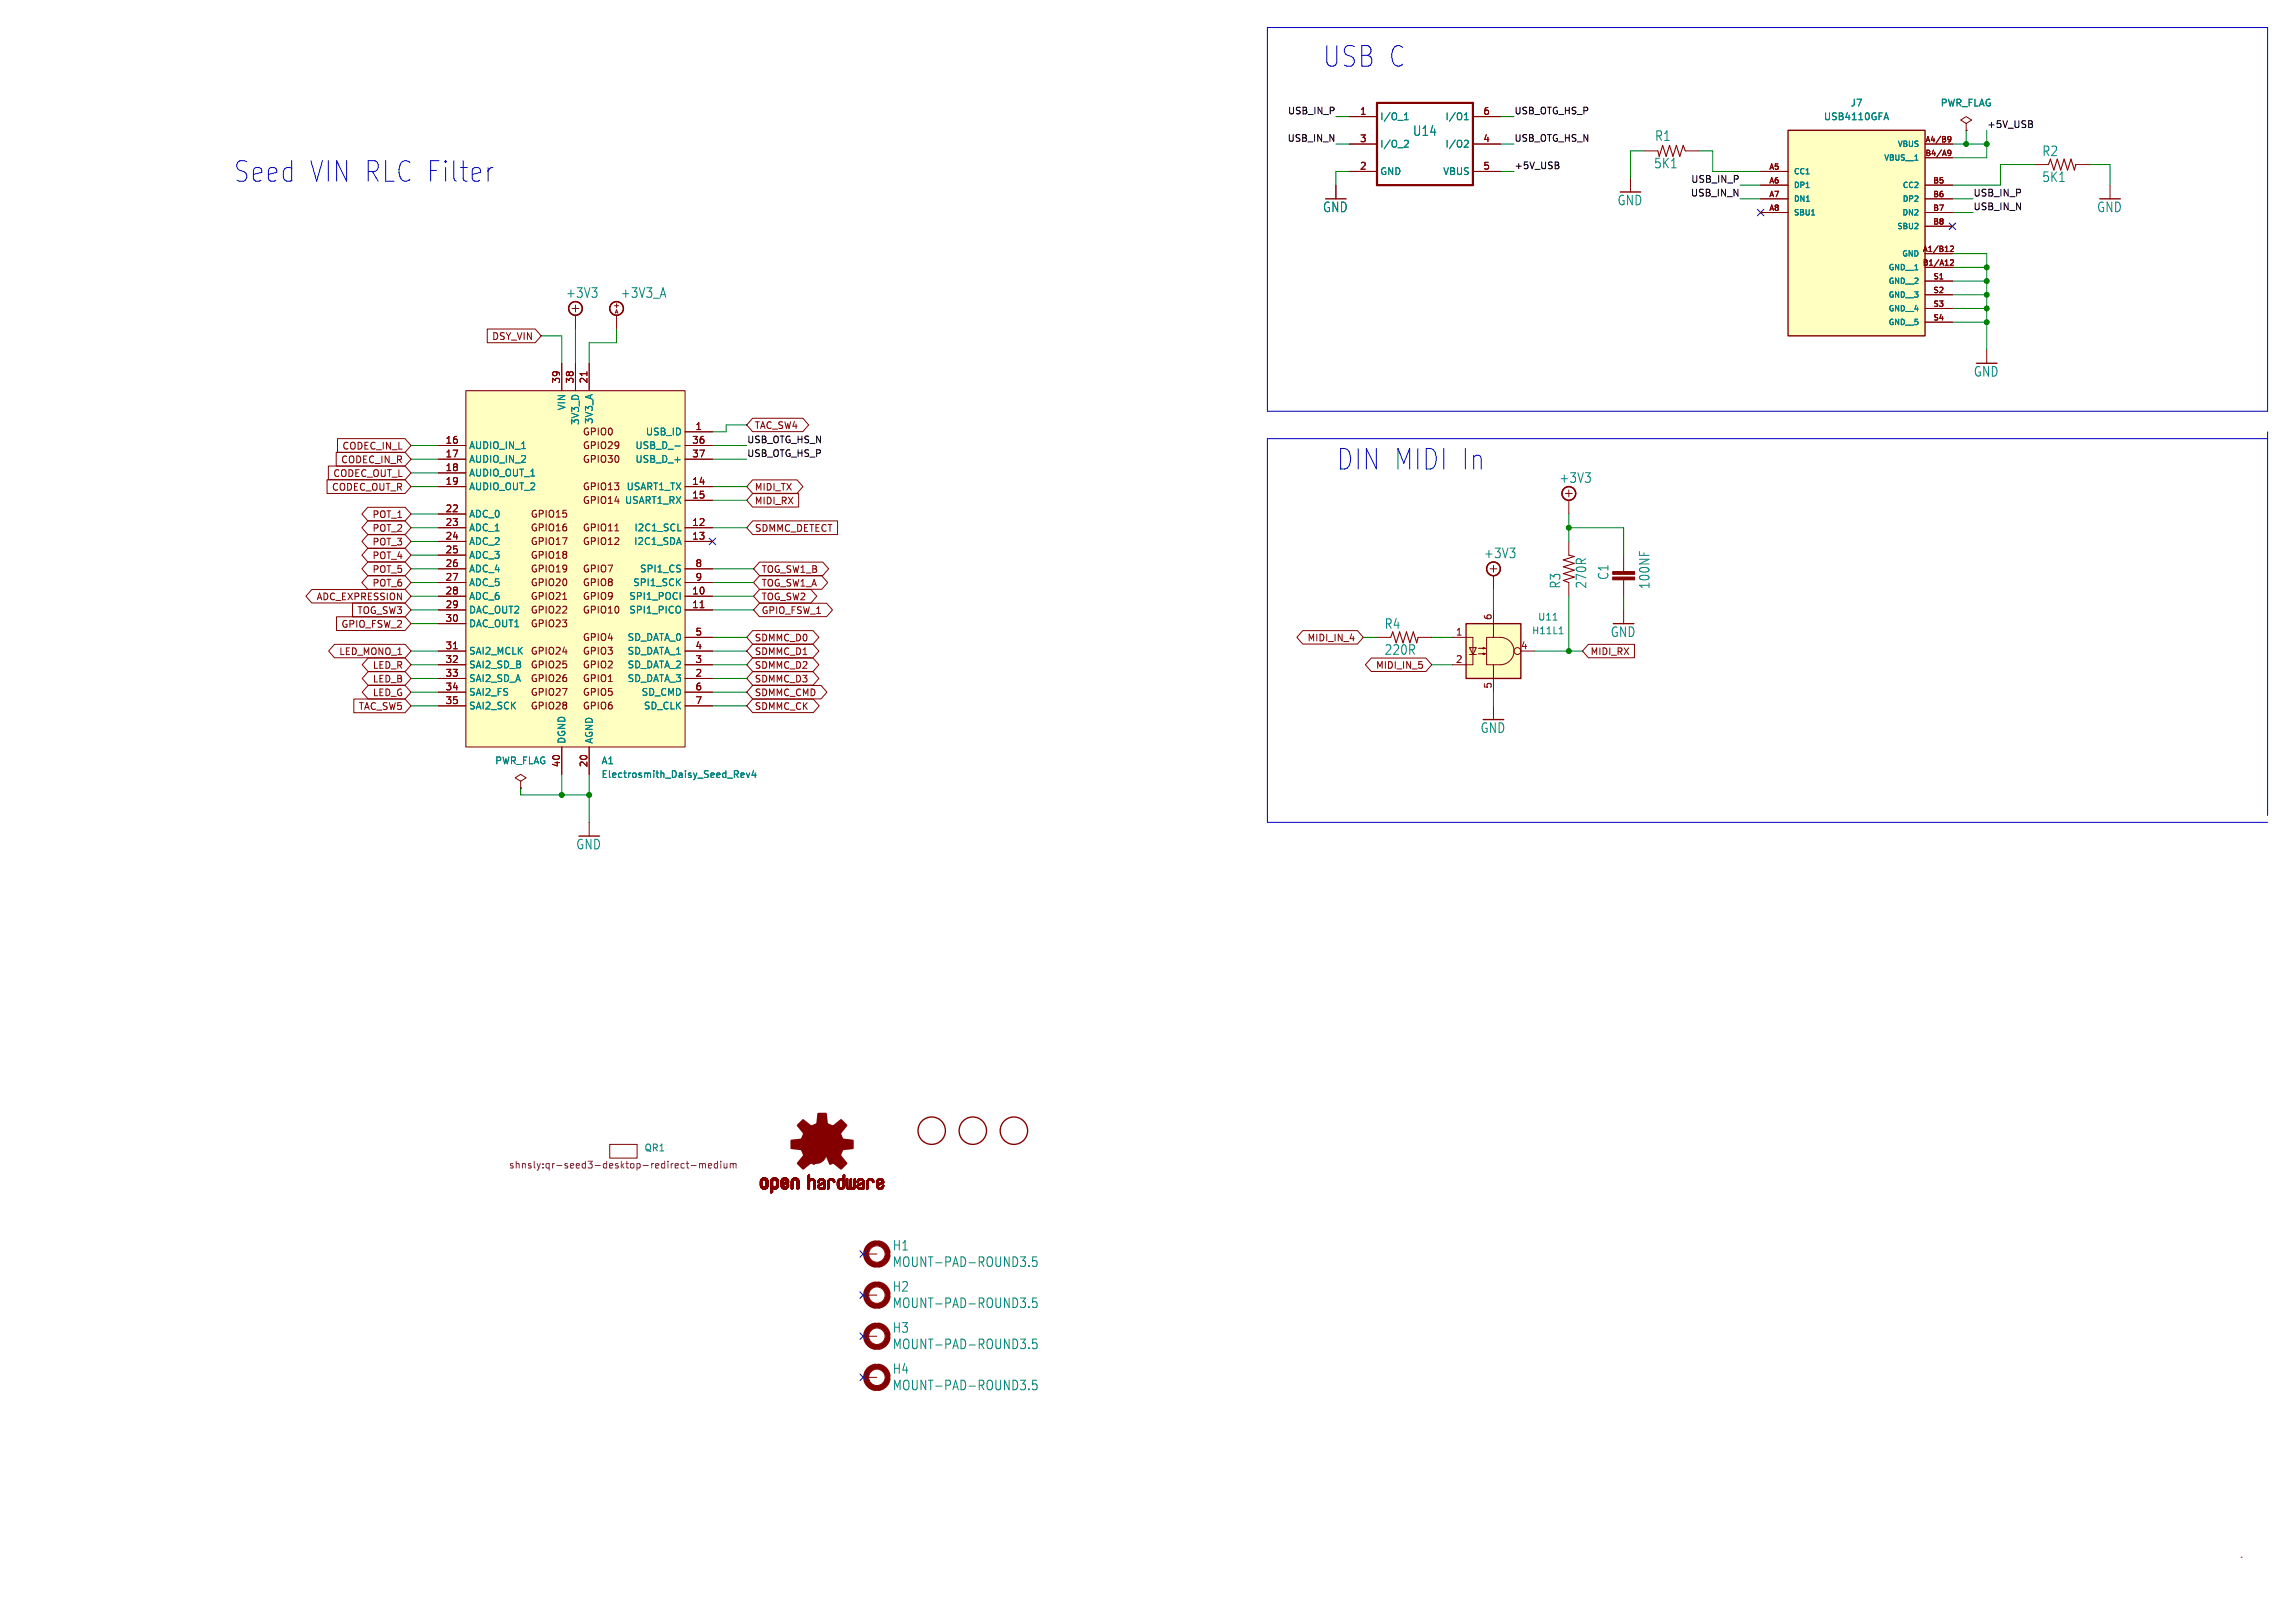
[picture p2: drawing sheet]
<svg xmlns="http://www.w3.org/2000/svg" width="425mm" height="299mm" viewBox="0 0 425 299" stroke-linecap="round" stroke-linejoin="round" font-family="sans-serif">
<defs><g id="words">
<g font-size="5.3" fill="#0000c2">
<text x="245.1" y="12.7">USB C</text>
<text x="43.2" y="34.1">Seed VIN RLC Filter</text>
<text x="247.6" y="87.4">DIN MIDI In</text>
</g>
<g font-size="2.5" fill="#008484">
<text x="261.9" y="25.4">U14</text>
<text x="306.7" y="26.3">R1</text>
<text x="378.5" y="29.2">R2</text>
<text x="306.6" y="31.4">5K1</text>
<text x="378.5" y="34">5K1</text>
<text x="245.2" y="39.5">GND</text>
<text x="299.8" y="38.3">GND</text>
<text x="388.7" y="39.5">GND</text>
<text x="104.8" y="55.4">+3V3</text>
<text x="115" y="55.4">+3V3_A</text>
<text x="365.8" y="70">GND</text>
<text x="289" y="89.7">+3V3</text>
<text x="275" y="103.7">+3V3</text>
<text x="298.4" y="107.6" transform="rotate(-90 298.4 107.6)">C1</text>
<text x="289.5" y="109.2" transform="rotate(-90 289.5 109.2)">R3</text>
<text x="294.3" y="109.2" transform="rotate(-90 294.3 109.2)">270R</text>
<text x="306" y="109.3" transform="rotate(-90 306 109.3)">100NF</text>
<text x="256.6" y="116.8">R4</text>
<text x="298.5" y="118.3">GND</text>
<text x="256.6" y="121.6">220R</text>
<text x="274.4" y="136.1">GND</text>
<text x="106.7" y="157.6">GND</text>
<text x="165.4" y="232">H1</text>
<text x="165.4" y="239.6">H2</text>
<text x="165.4" y="235">MOUNT-PAD-ROUND3.5</text>
<text x="165.4" y="242.7">MOUNT-PAD-ROUND3.5</text>
<text x="165.4" y="247.2">H3</text>
<text x="165.4" y="250.3">MOUNT-PAD-ROUND3.5</text>
<text x="165.4" y="254.9">H4</text>
<text x="165.4" y="257.9">MOUNT-PAD-ROUND3.5</text>
</g>
<g font-size="1.8" fill="#840000">
<text x="252" y="21.4">1</text>
<text x="274.9" y="21.4">6</text>
<text x="252" y="26.4">3</text>
<text x="274.9" y="26.4">4</text>
<text x="252" y="31.5">2</text>
<text x="274.9" y="31.5">5</text>
<text x="91.1" y="63.2">DSY_VIN</text>
<text x="103.9" y="71.2" transform="rotate(-90 103.9 71.2)">39</text>
<text x="106.4" y="71.2" transform="rotate(-90 106.4 71.2)">38</text>
<text x="109" y="71.2" transform="rotate(-90 109 71.2)">21</text>
<text x="63.4" y="83.5">CODEC_IN_L</text>
<text x="82.5" y="82.3">16</text>
<text x="108" y="83.4">GPIO29</text>
<text x="108" y="80.9">GPIO0</text>
<text x="128.2" y="82.3">36</text>
<text x="128.8" y="79.8">1</text>
<text x="61.7" y="88.6">CODEC_OUT_L</text>
<text x="63.1" y="86.1">CODEC_IN_R</text>
<text x="82.5" y="84.9">17</text>
<text x="82.5" y="87.4">18</text>
<text x="82.5" y="89.9">19</text>
<text x="108" y="86">GPIO30</text>
<text x="128.2" y="84.9">37</text>
<text x="128.2" y="89.9">14</text>
<text x="61.4" y="91.1">CODEC_OUT_R</text>
<text x="82.5" y="95">22</text>
<text x="108" y="91.1">GPIO13</text>
<text x="108" y="93.6">GPIO14</text>
<text x="128.2" y="92.5">15</text>
<text x="82.5" y="97.6">23</text>
<text x="82.5" y="100.1">24</text>
<text x="98.3" y="96.1">GPIO15</text>
<text x="98.3" y="98.7">GPIO16</text>
<text x="98.3" y="101.2">GPIO17</text>
<text x="108" y="98.7">GPIO11</text>
<text x="108" y="101.2">GPIO12</text>
<text x="128.2" y="97.6">12</text>
<text x="128.2" y="100.1">13</text>
<text x="139.9" y="98.8">SDMMC_DETECT</text>
<text x="82.5" y="102.6">25</text>
<text x="82.5" y="105.2">26</text>
<text x="82.5" y="107.7">27</text>
<text x="98.3" y="103.8">GPIO18</text>
<text x="98.3" y="106.3">GPIO19</text>
<text x="108" y="106.3">GPIO7</text>
<text x="128.8" y="105.2">8</text>
<text x="128.8" y="107.7">9</text>
<text x="82.5" y="110.3">28</text>
<text x="82.5" y="112.8">29</text>
<text x="98.3" y="108.8">GPIO20</text>
<text x="98.3" y="111.4">GPIO21</text>
<text x="98.3" y="113.9">GPIO22</text>
<text x="108" y="113.9">GPIO10</text>
<text x="108" y="108.8">GPIO8</text>
<text x="108" y="111.4">GPIO9</text>
<text x="128.2" y="110.3">10</text>
<text x="128.2" y="112.8">11</text>
<text x="63.2" y="116.5">GPIO_FSW_2</text>
<text x="66.2" y="114">TOG_SW3</text>
<text x="82.5" y="115.3">30</text>
<text x="98.3" y="116.5">GPIO23</text>
<text x="108" y="119">GPIO4</text>
<text x="128.8" y="117.9">5</text>
<text x="269.8" y="117.9">1</text>
<text x="276.6" y="115" transform="rotate(-90 276.6 115)">6</text>
<text x="82.5" y="120.4">31</text>
<text x="82.5" y="123">32</text>
<text x="82.5" y="125.5">33</text>
<text x="98.3" y="121.5">GPIO24</text>
<text x="98.3" y="124.1">GPIO25</text>
<text x="108" y="121.5">GPIO3</text>
<text x="108" y="124.1">GPIO2</text>
<text x="128.8" y="120.4">4</text>
<text x="128.8" y="123">3</text>
<text x="128.8" y="125.5">2</text>
<text x="269.8" y="123">2</text>
<text x="281.9" y="120.4">4</text>
<text x="66.4" y="131.8">TAC_SW5</text>
<text x="82.5" y="128">34</text>
<text x="82.5" y="130.6">35</text>
<text x="98.3" y="126.6">GPIO26</text>
<text x="98.3" y="129.2">GPIO27</text>
<text x="98.3" y="131.7">GPIO28</text>
<text x="108" y="126.6">GPIO1</text>
<text x="108" y="129.2">GPIO5</text>
<text x="108" y="131.7">GPIO6</text>
<text x="128.8" y="128">6</text>
<text x="128.8" y="130.6">7</text>
<text x="276.6" y="127.7" transform="rotate(-90 276.6 127.7)">5</text>
<text x="103.9" y="142.3" transform="rotate(-90 103.9 142.3)">40</text>
<text x="109" y="142.3" transform="rotate(-90 109 142.3)">20</text>
</g>
<g font-size="1.8" fill="#008484">
<text x="255.8" y="22.5">I/O_1</text>
<text x="267.9" y="22.5">I/O1</text>
<text x="338" y="22.5">USB4110GFA</text>
<text x="343" y="19.9">J7</text>
<text x="359.7" y="19.9">PWR_FLAG</text>
<text x="255.8" y="27.6">I/O_2</text>
<text x="267.9" y="27.6">I/O2</text>
<text x="255.8" y="32.6">GND</text>
<text x="267.4" y="32.6">VBUS</text>
<text x="105" y="76.2" transform="rotate(-90 105 76.2)">VIN</text>
<text x="86.9" y="83.4">AUDIO_IN_1</text>
<text x="107.5" y="78.9" transform="rotate(-90 107.5 78.9)">3V3_D</text>
<text x="110.1" y="78.7" transform="rotate(-90 110.1 78.7)">3V3_A</text>
<text x="117.7" y="83.4">USB_D_-</text>
<text x="119.6" y="80.9">USB_ID</text>
<text x="86.9" y="86">AUDIO_IN_2</text>
<text x="86.9" y="88.5">AUDIO_OUT_1</text>
<text x="117.7" y="86">USB_D_+</text>
<text x="86.9" y="91.1">AUDIO_OUT_2</text>
<text x="115.8" y="93.6">USART1_RX</text>
<text x="116.1" y="91.1">USART1_TX</text>
<text x="86.9" y="96.1">ADC_0</text>
<text x="86.9" y="98.7">ADC_1</text>
<text x="86.9" y="101.2">ADC_2</text>
<text x="117.5" y="101.2">I2C1_SDA</text>
<text x="117.5" y="98.7">I2C1_SCL</text>
<text x="86.9" y="103.8">ADC_3</text>
<text x="86.9" y="106.3">ADC_4</text>
<text x="118.5" y="106.3">SPI1_CS</text>
<text x="86.9" y="108.8">ADC_5</text>
<text x="86.9" y="111.4">ADC_6</text>
<text x="86.9" y="113.9">DAC_OUT2</text>
<text x="116.6" y="111.4">SPI1_POCI</text>
<text x="116.6" y="113.9">SPI1_PICO</text>
<text x="117.3" y="108.8">SPI1_SCK</text>
<text x="86.9" y="116.5">DAC_OUT1</text>
<text x="116.2" y="119">SD_DATA_0</text>
<text x="283.9" y="117.8">H11L1</text>
<text x="285" y="115.2">U11</text>
<text x="86.9" y="121.5">SAI2_MCLK</text>
<text x="86.9" y="124.1">SAI2_SD_B</text>
<text x="116.2" y="121.5">SD_DATA_1</text>
<text x="116.2" y="124.1">SD_DATA_2</text>
<text x="86.9" y="126.6">SAI2_SD_A</text>
<text x="86.9" y="129.2">SAI2_FS</text>
<text x="86.9" y="131.7">SAI2_SCK</text>
<text x="116.2" y="126.6">SD_DATA_3</text>
<text x="118.9" y="129.2">SD_CMD</text>
<text x="119.3" y="131.7">SD_CLK</text>
<text x="105" y="137.9" transform="rotate(-90 105 137.9)">DGND</text>
<text x="110.1" y="137.9" transform="rotate(-90 110.1 137.9)">AGND</text>
<text x="91.7" y="141.9">PWR_FLAG</text>
<text x="111.4" y="141.9">A1</text>
<text x="111.4" y="144.4">Electrosmith_Daisy_Seed_Rev4</text>
<text x="119.4" y="213.6">QR1</text>
</g>
<g font-size="1.8">
<text x="368.3" y="23.8">+5V_USB</text>
<text x="313.4" y="34">USB_IN_P</text>
<text x="313.4" y="36.5">USB_IN_N</text>
<text x="365.8" y="39">USB_IN_N</text>
<text x="365.8" y="36.5">USB_IN_P</text>
</g>
<text font-size="1.8" fill="#840084" x="94.3" y="216.8">shnsly:qr-seed3-desktop-redirect-medium</text>
<g font-size="1.7">
<text x="238.7" y="21.3">USB_IN_P</text>
<text x="280.7" y="21.3">USB_OTG_HS_P</text>
<text x="238.6" y="26.4">USB_IN_N</text>
<text x="280.7" y="26.4">USB_OTG_HS_N</text>
<text x="280.7" y="31.4">+5V_USB</text>
<text x="138.4" y="82.2">USB_OTG_HS_N</text>
<text x="138.4" y="84.8">USB_OTG_HS_P</text>
</g>
<g font-size="1.7" fill="#840000">
<text x="139.8" y="79.7">TAC_SW4</text>
<text x="139.8" y="91.1">MIDI_TX</text>
<text x="139.8" y="93.7">MIDI_RX</text>
<text x="69" y="98.8">POT_2</text>
<text x="69" y="101.3">POT_3</text>
<text x="69" y="96.2">POT_1</text>
<text x="69" y="103.8">POT_4</text>
<text x="69" y="106.4">POT_5</text>
<text x="141.1" y="106.4">TOG_SW1_B</text>
<text x="58.6" y="111.5">ADC_EXPRESSION</text>
<text x="69" y="108.9">POT_6</text>
<text x="141.1" y="111.5">TOG_SW2</text>
<text x="141.1" y="114">GPIO_FSW_1</text>
<text x="141.1" y="108.9">TOG_SW1_A</text>
<text x="139.8" y="119.1">SDMMC_D0</text>
<text x="242.3" y="119.1">MIDI_IN_4</text>
<text x="62.8" y="121.6">LED_MONO_1</text>
<text x="69" y="124.2">LED_R</text>
<text x="139.8" y="124.2">SDMMC_D2</text>
<text x="139.8" y="121.6">SDMMC_D1</text>
<text x="255" y="124.2">MIDI_IN_5</text>
<text x="294.8" y="121.6">MIDI_RX</text>
<text x="69" y="126.7">LED_B</text>
<text x="69" y="129.2">LED_G</text>
<text x="139.8" y="129.2">SDMMC_CMD</text>
<text x="139.8" y="131.8">SDMMC_CK</text>
<text x="139.8" y="126.7">SDMMC_D3</text>
</g>
<g font-size="1.4" fill="#008484">
<text x="349.2" y="30">VBUS__1</text>
<text x="351.7" y="27.4">VBUS</text>
<text x="332.5" y="32.5">CC1</text>
<text x="332.5" y="35.1">DP1</text>
<text x="352.6" y="35.1">CC2</text>
<text x="332.5" y="37.6">DN1</text>
<text x="332.5" y="40.1">SBU1</text>
<text x="352.6" y="40.1">DN2</text>
<text x="352.6" y="37.6">DP2</text>
<text x="351.6" y="42.7">SBU2</text>
<text x="352.5" y="47.8">GND</text>
<text x="350" y="50.3">GND__1</text>
<text x="350" y="52.8">GND__2</text>
<text x="350" y="55.4">GND__3</text>
<text x="350" y="57.9">GND__4</text>
<text x="350" y="60.5">GND__5</text>
</g>
<g font-size="1.4" fill="#840000">
<text x="356.8" y="26.4">A4/B9</text>
<text x="356.8" y="29">B4/A9</text>
<text x="327.9" y="31.5">A5</text>
<text x="327.9" y="34.1">A6</text>
<text x="358.3" y="34.1">B5</text>
<text x="327.9" y="36.6">A7</text>
<text x="327.9" y="39.1">A8</text>
<text x="358.3" y="36.6">B6</text>
<text x="358.3" y="39.1">B7</text>
<text x="358.3" y="41.7">B8</text>
<text x="356.4" y="46.8">A1/B12</text>
<text x="356.4" y="49.3">B1/A12</text>
<text x="358.3" y="51.8">S1</text>
<text x="358.3" y="54.4">S2</text>
<text x="358.3" y="56.9">S3</text>
<text x="358.3" y="59.5">S4</text>
</g>
</g></defs>
<path d="M0 0h425.4v298.6h-425.4z" fill="#fff" stroke="#fff" stroke-width=".19"/>
<g fill="none" stroke="#840000" stroke-width=".19">
<path d="M106 57.2h1.3M106.7 56.5v1.3M106.7 58.4v2.6M113.9 56.7h.8M114 58.1l.3-.7 .3 .7M114.2 57.9h.2M114.3 56.3v.7M114.3 58.4v2.6M290.2 91.5h1.3M290.8 90.8v1.3M290.8 92.7v2.6M290.8 100.4v2.5"/>
<path d="M290.8 108v2.5M160 232.4h2.6M160 247.7h2.6M160 240.1h2.6M160 255.3h2.6M415.4 288.6h.1"/>
<circle cx="162.6" cy="232.4" r="1.52"/>
<circle cx="162.6" cy="247.7" r="1.52"/>
<circle cx="162.6" cy="240.1" r="1.52"/>
<circle cx="162.6" cy="255.3" r="1.52"/>
</g>
<g fill="none" stroke="#840000" stroke-width=".25">
<circle cx="106.7" cy="57.2" r="1.27"/>
<circle cx="114.3" cy="57.2" r="1.27"/>
<circle cx="290.8" cy="91.5" r="1.27"/>
</g>
<g fill="none" stroke="#008484" stroke-width=".19">
<path d="M109.7 53.3h1l-.5 .7M110.6 54.2v.7M122.9 53.3l.5 1.8M293.9 87.6h.9l-.5 .7M294.7 88.5v.7M190.7 234.6v.1M192.2 233h-.7l-.1 .8 .2-.2 .5 .1 .2 .3-.1 .6-.2 .1h-.4l-.2-.1M190.7 249.8v.2M190.7 242.2v.2M190.7 257.4v.2M192.2 248.2h-.7l-.1 .8 .2-.1 .5 .1 .2 .2-.1 .6-.2 .2h-.4l-.2-.2M192.2 240.6h-.7l-.1 .8 .2-.1h.5l.2 .3-.1 .6-.2 .2h-.4l-.2-.2"/>
<path d="M192.2 255.8h-.7l-.1 .9 .2-.2 .5 .1 .2 .2-.1 .6-.2 .2h-.4l-.2-.2"/>
</g>
<path d="M290.8 102.9l1 .2-2 .7 2 .6-2 .7 2 .6-2 .6 2 .7-2 .6 1 .4" fill="none" stroke="#840000" stroke-width=".2"/>
<g fill="none" stroke="#840000" stroke-width="1">
<path d="M160.5 232.7a2.05 2.05 0 0 0 1.8 1.8M162.3 238a2.05 2.05 0 0 0-1.8 1.8M162.3 230.4a2.05 2.05 0 0 0-1.8 1.8M162.8 238a2.05 2.05 0 0 1 1.8 1.8M162.8 230.4a2.05 2.05 0 0 1 1.8 1.8M164.6 232.7a2.05 2.05 0 0 1-1.8 1.8M160.5 247.9a2.05 2.05 0 0 0 1.8 1.8M160.5 240.3a2.05 2.05 0 0 0 1.8 1.8M160.5 255.5a2.05 2.05 0 0 0 1.8 1.8M162.3 245.6a2.05 2.05 0 0 0-1.8 1.8M162.3 253.3a2.05 2.05 0 0 0-1.8 1.7M162.8 245.6a2.05 2.05 0 0 1 1.8 1.8"/>
<path d="M162.8 253.3a2.05 2.05 0 0 1 1.8 1.7M164.6 247.9a2.05 2.05 0 0 1-1.8 1.8M164.6 240.3a2.05 2.05 0 0 1-1.8 1.8M164.6 255.5a2.05 2.05 0 0 1-1.8 1.8"/>
</g>
<path d="M271.8 115.6h10.1v10.2h-10.1z" fill="#ffffc2"/>
<g fill="none" stroke="#840000" stroke-width=".25">
<path d="M271.8 115.6h10.1v10.2h-10.1z"/>
<circle cx="172.7" cy="209.6" r="2.54"/>
<circle cx="180.3" cy="209.6" r="2.54"/>
<circle cx="188" cy="209.6" r="2.54"/>
</g>
<g fill="none" stroke="#840000" stroke-width=".19">
<path d="M247.6 34.3v2.6M250.2 21.6h5.1M250.2 26.7h5.1M250.2 31.8h5.1M273 21.6h5.1M273 26.7h5.1M273 31.8h5.1M302.3 33v2.6M304.8 28h2.5M312.4 28h2.6M377.2 30.5h2.5M384.8 30.5h2.5"/>
<path d="M391.2 34.3v2.6M269.2 118.1h3.8v5.1h-3.8M275.6 118.1h2.5a2.54 2.54 0 0 1 2.6 2.6 2.54 2.54 0 0 1-2.6 2.5h-2.5zM276.9 113.1v5M301 113.1v2.5M272.4 120h1.3l-.7 1.3zM272.4 121.3h1.3M274.1 120.2h1.2l-.3 .1v-.3l.3 .2M274.1 121.2h1.2l-.3 .1v-.2l.3 .1M276.9 123.2v2.6v-1.3M276.9 125.8v2.5M281.9 120.7h2.6"/>
<path d="M96.5 144.8l1-.6-1-.7-1 .7 1 .6v1.3M96.5 146.1h.1"/>
<circle cx="281.3" cy="120.7" r=".63"/>
</g>
<path d="M260.4 22.2h.7M260.4 21.3l.3-.4v1.3M260.5 26l.5 .1 .1 .3-.8 .9h.8M271.5 22.2h.7M271.5 21.3l.3-.4v1.3M271.7 26l.4 .1 .1 .3-.8 .9h.8M287.9 114.9h.8M289 117.5h.8M289.3 116.4l.1-.2v1.3" fill="none" stroke="#008484" stroke-width=".19"/>
<path d="M307.3 28l.3 1 .6-2.1 .7 2.1 .6-2.1 .6 2.1 .7-2.1 .6 2.1 .6-2.1 .4 1.1M379.7 30.5l.4-1 .6 2 .7-2 .6 2 .7-2 .6 2 .6-2 .7 2 .2-1" fill="none" stroke="#840000" stroke-width=".2"/>
<path d="M255.3 19.1h17.7v15.2h-17.7z" fill="none" stroke="#840000" stroke-width=".41"/>
<g fill="#840000" stroke="#840000" stroke-width=".19">
<path d="M140.9 219h.4z"/>
<path d="M140.9 219l.4 .1z"/>
<path d="M140.9 219.1h.4z"/>
<path d="M140.9 219.1l.4 .1z"/>
<path d="M140.9 219.2h.4z"/>
<path d="M140.9 219.2l.4 .1z"/>
<path d="M140.9 219.3h.4z"/>
<path d="M140.9 219.3l.4 .1z"/>
<path d="M140.9 219.4h.4z"/>
<path d="M140.9 219.4l.4 .1z"/>
<path d="M140.9 219.5h.4z"/>
<path d="M140.9 219.5l.4 .1z"/>
<path d="M140.9 219.6h.4z"/>
<path d="M140.9 219.6l.4 .1z"/>
<path d="M140.9 219.7h.4z"/>
<path d="M140.9 219.7l.4 .1z"/>
<path d="M141 218.9h.4z"/>
<path d="M141 218.9h.3z"/>
<path d="M141 218.9l.3 .1z"/>
<path d="M141 219h.3z"/>
<path d="M141 219.8h.3z"/>
<path d="M141 219.8h.4z"/>
<path d="M141 218.8h.4z"/>
<path d="M141 218.8l.4 .1z"/>
<path d="M141 219.8l.4 .1z"/>
<path d="M141 219.9h.4z"/>
<path d="M141 218.8h.5z"/>
<path d="M141 219.9l.5 .1z"/>
<path d="M141 220h.5z"/>
<path d="M141 218.7h.5z"/>
<path d="M141 218.7l.5 .1z"/>
<path d="M141 218.7h.6z"/>
<path d="M141 220h.6z"/>
<path d="M141 218.7h1.3z"/>
<path d="M141 220l1.3 .1z"/>
<path d="M141 218.6l1.3 .1z"/>
<path d="M141 220.1h1.3z"/>
<path d="M141.1 218.6h1.2z"/>
<path d="M141.1 220.1h1.2z"/>
<path d="M141.1 218.6h1.1z"/>
<path d="M141.1 220.1l1.1 .1z"/>
<path d="M141.1 218.5l1.1 .1z"/>
<path d="M141.1 220.2h1.1z"/>
<path d="M141.1 218.5h1.1z"/>
<path d="M141.2 218.5h1z"/>
<path d="M141.2 220.2h1z"/>
<path d="M141.2 220.2l1 .1z"/>
<path d="M141.2 220.3h.9z"/>
<path d="M141.2 218.5h.9z"/>
<path d="M141.2 218.4l.9 .1z"/>
<path d="M141.2 218.4h.9z"/>
<path d="M141.3 218.4h.8z"/>
<path d="M141.3 220.3h.8z"/>
<path d="M141.3 220.3h.7z"/>
<path d="M141.3 218.4h.7z"/>
<path d="M141.3 220.3l.7 .1z"/>
<path d="M141.3 220.4h.7z"/>
<path d="M141.4 218.4h.6z"/>
<path d="M141.4 220.4h.6z"/>
<path d="M141.4 218.3l.5 .1z"/>
<path d="M141.4 220.4h.5z"/>
<path d="M141.4 218.3h.5z"/>
<path d="M141.5 220.4h.4z"/>
<path d="M141.5 218.3h.4z"/>
<path d="M141.5 220.4h.3z"/>
<path d="M141.5 218.3h.3z"/>
<path d="M141.6 220.4h.2z"/>
<path d="M141.6 218.3h.2z"/>
<path d="M141.7 218.7h.6z"/>
<path d="M141.8 220h.5z"/>
<path d="M141.8 218.7h.5z"/>
<path d="M141.8 218.7l.5 .1z"/>
<path d="M141.9 220h.5z"/>
<path d="M141.9 218.8h.4z"/>
<path d="M141.9 218.8h.5z"/>
<path d="M141.9 219.9l.5 .1z"/>
<path d="M141.9 219.9h.5z"/>
<path d="M142 218.8l.4 .1z"/>
<path d="M142 219.9h.4z"/>
<path d="M142 218.9h.4z"/>
<path d="M142 219.8h.4z"/>
<path d="M142 219.8l.4 .1z"/>
<path d="M142 218.9l.4 .1z"/>
<path d="M142 219h.4z"/>
<path d="M142 219l.4 .1z"/>
<path d="M142 219.1h.4z"/>
<path d="M142 219.1l.4 .1z"/>
<path d="M142 219.2h.4z"/>
<path d="M142 219.2l.4 .1z"/>
<path d="M142 219.3h.4z"/>
<path d="M142 219.3l.4 .1z"/>
<path d="M142 219.4h.4z"/>
<path d="M142 219.4l.4 .1z"/>
<path d="M142 219.5h.4z"/>
<path d="M142 219.5l.4 .1z"/>
<path d="M142 219.6h.4z"/>
<path d="M142 219.6l.4 .1z"/>
<path d="M142 219.7h.4z"/>
<path d="M142 219.7l.4 .1z"/>
<path d="M142.9 218.9h.4z"/>
<path d="M142.9 218.9h.3z"/>
<path d="M142.9 218.9l.3 .1z"/>
<path d="M142.9 219h.3z"/>
<path d="M142.9 219l.3 .1z"/>
<path d="M142.9 219.1h.3z"/>
<path d="M142.9 219.1l.3 .1z"/>
<path d="M142.9 219.2h.3z"/>
<path d="M142.9 219.2l.3 .1z"/>
<path d="M142.9 219.3h.3z"/>
<path d="M142.9 219.3l.3 .1z"/>
<path d="M142.9 219.4h.3z"/>
<path d="M142.9 219.4l.3 .1z"/>
<path d="M142.9 219.5h.3z"/>
<path d="M142.9 219.5l.3 .1z"/>
<path d="M142.9 219.6h.3z"/>
<path d="M142.9 219.6l.3 .1z"/>
<path d="M142.9 219.7h.3z"/>
<path d="M142.9 219.7l.3 .1z"/>
<path d="M142.9 219.8h.3z"/>
<path d="M142.9 219.8h.4z"/>
<path d="M142.9 219.8l.4 .1z"/>
<path d="M142.9 219.9h.4z"/>
<path d="M142.9 219.9l.5 .1z"/>
<path d="M142.9 220h.5z"/>
<path d="M142.9 220h.6z"/>
<path d="M142.9 220l1.3 .1z"/>
<path d="M142.9 220.1h1.3z"/>
<path d="M142.9 220.1l1.3 .1z"/>
<path d="M142.9 220.2h1.3z"/>
<path d="M142.9 220.2h1.2z"/>
<path d="M142.9 220.2l1.2 .1z"/>
<path d="M142.9 220.3h1.2z"/>
<path d="M142.9 220.3h1.1z"/>
<path d="M142.9 220.3l1 .1z"/>
<path d="M142.9 220.4h1z"/>
<path d="M142.9 220.4h.4z"/>
<path d="M142.9 220.4h.3z"/>
<path d="M142.9 220.4l.3 .1z"/>
<path d="M142.9 220.5h.3z"/>
<path d="M142.9 220.5l.3 .1z"/>
<path d="M142.9 220.6h.3z"/>
<path d="M142.9 220.6l.3 .1z"/>
<path d="M142.9 220.7h.3z"/>
<path d="M142.9 220.7l.3 .1z"/>
<path d="M142.9 220.8h.3z"/>
<path d="M142.9 220.8l.3 .1z"/>
<path d="M142.9 220.9h.3z"/>
<path d="M142.9 220.9l.3 .1z"/>
<path d="M142.9 221h.3z"/>
<path d="M142.9 221l.2 .1z"/>
<path d="M142.9 221.1h.2z"/>
<path d="M142.9 218.8l.4 .1z"/>
<path d="M142.9 221.1h.1z"/>
<path d="M142.9 218.8h.4z"/>
<path d="M142.9 218.8h.5z"/>
<path d="M142.9 218.7l.5 .1z"/>
<path d="M142.9 218.7h.6z"/>
<path d="M142.9 218.7h.5z"/>
<path d="M142.9 218.7h1.3z"/>
<path d="M142.9 218.6l1.3 .1z"/>
<path d="M143 218.6h1.2z"/>
<path d="M143 218.5h1.1z"/>
<path d="M143 218.5l1.2 .1z"/>
<path d="M143.1 218.5h1z"/>
<path d="M143.1 218.4l.9 .1z"/>
<path d="M143.2 218.4h.8z"/>
<path d="M143.2 218.4h.7z"/>
<path d="M143.3 218.4h.6z"/>
<path d="M143.3 220.4h.5z"/>
<path d="M143.3 218.3l.5 .1z"/>
<path d="M143.4 220.4h.4z"/>
<path d="M143.4 218.3h.4z"/>
<path d="M143.4 218.3h.3z"/>
<path d="M143.5 220.4h.2z"/>
<path d="M143.5 218.3h.2z"/>
<path d="M143.6 218.7h.6z"/>
<path d="M143.7 220h.5z"/>
<path d="M143.7 218.7h.6z"/>
<path d="M143.7 220h.6z"/>
<path d="M143.8 218.7l.5 .1z"/>
<path d="M143.8 220h.5z"/>
<path d="M143.8 218.8h.5z"/>
<path d="M143.8 219.9l.5 .1z"/>
<path d="M143.8 219.9h.5z"/>
<path d="M143.9 218.8h.4z"/>
<path d="M143.9 218.8l.4 .1z"/>
<path d="M143.9 219.9h.4z"/>
<path d="M143.9 218.9h.4z"/>
<path d="M143.9 219.8h.4z"/>
<path d="M143.9 219.8l.4 .1z"/>
<path d="M143.9 218.9l.4 .1z"/>
<path d="M143.9 219h.4z"/>
<path d="M143.9 219.7l.4 .1z"/>
<path d="M143.9 219l.4 .1z"/>
<path d="M143.9 219.1h.4z"/>
<path d="M143.9 219.1l.4 .1z"/>
<path d="M143.9 219.2h.4z"/>
<path d="M143.9 219.2l.4 .1z"/>
<path d="M143.9 219.3h.4z"/>
<path d="M143.9 219.3l.4 .1z"/>
<path d="M143.9 219.4h.4z"/>
<path d="M143.9 219.4l.4 .1z"/>
<path d="M143.9 219.5h.4z"/>
<path d="M143.9 219.5l.4 .1z"/>
<path d="M143.9 219.6h.4z"/>
<path d="M143.9 219.6l.4 .1z"/>
<path d="M143.9 219.7h.4z"/>
<path d="M144.8 218.9h.4z"/>
<path d="M144.8 218.9l.4 .1z"/>
<path d="M144.8 219h.4z"/>
<path d="M144.8 219h.3z"/>
<path d="M144.8 219l.3 .1z"/>
<path d="M144.8 219.1h.3z"/>
<path d="M144.8 219.1l.3 .1z"/>
<path d="M144.8 219.2h.3z"/>
<path d="M144.8 219.2h.4z"/>
<path d="M144.8 219.2l1.4 .1z"/>
<path d="M144.8 219.3h1.4z"/>
<path d="M144.8 219.3h1.3z"/>
<path d="M144.8 219.3h1.2z"/>
<path d="M144.8 219.3l1.2 .1z"/>
<path d="M144.8 219.4h1.1z"/>
<path d="M144.8 219.4h1z"/>
<path d="M144.8 219.4l.9 .1z"/>
<path d="M144.8 219.5h.9z"/>
<path d="M144.8 219.5h.8z"/>
<path d="M144.8 219.5h.7z"/>
<path d="M144.8 219.5l.7 .1z"/>
<path d="M144.8 219.6h.7z"/>
<path d="M144.8 219.6h.6z"/>
<path d="M144.8 219.6h.5z"/>
<path d="M144.8 219.6l.5 .1z"/>
<path d="M144.8 219.7h.5z"/>
<path d="M144.8 219.7h.4z"/>
<path d="M144.8 219.7l.4 .1z"/>
<path d="M144.8 219.8h.4z"/>
<path d="M144.8 219.8l.4 .1z"/>
<path d="M144.8 218.8h.4z"/>
<path d="M144.8 218.8l.4 .1z"/>
<path d="M144.8 219.9h.4z"/>
<path d="M144.8 219.9h.5z"/>
<path d="M144.8 218.8h.5z"/>
<path d="M144.8 219.9l.5 .1z"/>
<path d="M144.8 220h.5z"/>
<path d="M144.8 218.7l.5 .1z"/>
<path d="M144.8 218.7h.5z"/>
<path d="M144.8 220h.6z"/>
<path d="M144.8 218.7h.6z"/>
<path d="M144.8 220l1.3 .1z"/>
<path d="M144.9 218.6l1.2 .1z"/>
<path d="M144.9 218.7h1.2z"/>
<path d="M144.9 220.1h1.2z"/>
<path d="M144.9 218.6h1.2z"/>
<path d="M144.9 220.1l1.2 .1z"/>
<path d="M144.9 220.2h1.1z"/>
<path d="M144.9 218.5l1.2 .1z"/>
<path d="M145 218.5h1z"/>
<path d="M145 220.2h1z"/>
<path d="M145 220.2l1 .1z"/>
<path d="M145 220.3h1z"/>
<path d="M145 220.3h.9z"/>
<path d="M145.1 218.4l.9 .1z"/>
<path d="M145.1 218.4h.8z"/>
<path d="M145.1 220.3h.8z"/>
<path d="M145.1 220.3l.8 .1z"/>
<path d="M145.1 218.4h.7z"/>
<path d="M145.2 220.4h.6z"/>
<path d="M145.2 218.4h.6z"/>
<path d="M145.2 218.3l.6 .1z"/>
<path d="M145.2 219.2h1z"/>
<path d="M145.3 219.2h.9z"/>
<path d="M145.3 218.3h.4z"/>
<path d="M145.3 220.4h.4z"/>
<path d="M145.3 220.4h.3z"/>
<path d="M145.4 218.3h.2z"/>
<path d="M145.4 219.2h.8z"/>
<path d="M145.4 220.4h.2z"/>
<path d="M145.4 219.1l.8 .1z"/>
<path d="M145.5 219.1h.7z"/>
<path d="M145.6 218.7h.5z"/>
<path d="M145.6 219.1h.6z"/>
<path d="M145.6 220h.5z"/>
<path d="M145.6 218.7h.6z"/>
<path d="M145.7 218.7l.5 .1z"/>
<path d="M145.7 219l.5 .1z"/>
<path d="M145.7 220h.5z"/>
<path d="M145.7 218.8h.5z"/>
<path d="M145.7 219h.5z"/>
<path d="M145.7 219.9l.5 .1z"/>
<path d="M145.7 219.9h.5z"/>
<path d="M145.8 218.8h.4z"/>
<path d="M145.8 219.9h.4z"/>
<path d="M145.8 218.8l.4 .1z"/>
<path d="M145.8 219h.4z"/>
<path d="M145.8 218.9h.4z"/>
<path d="M145.8 218.9l.4 .1z"/>
<path d="M145.8 219.8h.4z"/>
<path d="M145.8 219.8l.4 .1z"/>
<path d="M145.8 219.7l.4 .1z"/>
<path d="M145.9 219.7h.3z"/>
<path d="M145.9 219.6l.3 .1z"/>
<path d="M145.9 219.6h.3z"/>
<path d="M146 219.6h.2z"/>
<path d="M146 219.5l.2 .1z"/>
<path d="M146.1 219.5h.1z"/>
<path d="M146.7 219h.4z"/>
<path d="M146.7 219l.4 .1z"/>
<path d="M146.7 219.1h.4z"/>
<path d="M146.7 219.1l.4 .1z"/>
<path d="M146.7 219.2h.4z"/>
<path d="M146.7 219.2l.4 .1z"/>
<path d="M146.7 219.3h.4z"/>
<path d="M146.7 219.3l.4 .1z"/>
<path d="M146.7 219.4h.4z"/>
<path d="M146.7 219.4l.4 .1z"/>
<path d="M146.7 219.5h.4z"/>
<path d="M146.7 219.5l.4 .1z"/>
<path d="M146.7 219.6h.4z"/>
<path d="M146.7 219.6l.4 .1z"/>
<path d="M146.7 219.7h.4z"/>
<path d="M146.7 219.7l.4 .1z"/>
<path d="M146.7 219.8h.4z"/>
<path d="M146.7 219.8l.4 .1z"/>
<path d="M146.7 219.9h.4z"/>
<path d="M146.7 219.9l.4 .1z"/>
<path d="M146.7 220h.4z"/>
<path d="M146.7 220l.4 .1z"/>
<path d="M146.7 220.1h.4z"/>
<path d="M146.7 220.1l.4 .1z"/>
<path d="M146.7 220.2h.4z"/>
<path d="M146.7 220.2l.4 .1z"/>
<path d="M146.7 220.3h.3z"/>
<path d="M146.7 220.3l.2 .1z"/>
<path d="M146.7 218.9h.4z"/>
<path d="M146.7 218.9l.4 .1z"/>
<path d="M146.7 220.4h.2z"/>
<path d="M146.7 218.8h.4z"/>
<path d="M146.7 218.8l.4 .1z"/>
<path d="M146.7 220.4h.1z"/>
<path d="M146.7 218.8h.5z"/>
<path d="M146.7 218.7h.6z"/>
<path d="M146.7 218.7l.5 .1z"/>
<path d="M146.8 218.7h1.3z"/>
<path d="M146.8 218.7h.6z"/>
<path d="M146.8 218.6l1.3 .1z"/>
<path d="M146.8 218.6h1.2z"/>
<path d="M146.8 218.5l1.2 .1z"/>
<path d="M146.9 218.5h1.1z"/>
<path d="M146.9 218.5h1z"/>
<path d="M146.9 218.4l1 .1z"/>
<path d="M147 218.4h.8z"/>
<path d="M147.1 218.4h.6z"/>
<path d="M147.1 218.3l.6 .1z"/>
<path d="M147.2 218.3h.4z"/>
<path d="M147.3 218.3h.3z"/>
<path d="M147.3 218.3h.2z"/>
<path d="M147.5 218.7h.6z"/>
<path d="M147.6 218.7h.5z"/>
<path d="M147.6 218.7l.5 .1z"/>
<path d="M147.6 218.8h.5z"/>
<path d="M147.7 218.8h.4z"/>
<path d="M147.7 218.8l.4 .1z"/>
<path d="M147.7 218.9h.4z"/>
<path d="M147.7 218.9l.4 .1z"/>
<path d="M147.7 219h.5z"/>
<path d="M147.7 219l.5 .1z"/>
<path d="M147.7 219.1h.5z"/>
<path d="M147.7 219.1l.5 .1z"/>
<path d="M147.7 219.2h.5z"/>
<path d="M147.7 219.2l.5 .1z"/>
<path d="M147.7 219.3h.5z"/>
<path d="M147.7 219.3l.5 .1z"/>
<path d="M147.7 219.4h.5z"/>
<path d="M147.7 219.4l.5 .1z"/>
<path d="M147.7 219.5h.5z"/>
<path d="M147.7 219.5l.5 .1z"/>
<path d="M147.7 219.6h.5z"/>
<path d="M147.7 219.6l.5 .1z"/>
<path d="M147.7 219.7h.5z"/>
<path d="M147.7 219.7l.5 .1z"/>
<path d="M147.7 219.8h.5z"/>
<path d="M147.7 219.8l.5 .1z"/>
<path d="M147.7 219.9h.5z"/>
<path d="M147.7 219.9l.5 .1z"/>
<path d="M147.7 220h.5z"/>
<path d="M147.7 220l.5 .1z"/>
<path d="M147.7 220.1h.5z"/>
<path d="M147.7 220.1l.5 .1z"/>
<path d="M147.7 220.2h.5z"/>
<path d="M147.7 220.2l.5 .1z"/>
<path d="M147.7 220.3h.4z"/>
<path d="M147.7 220.3h.3z"/>
<path d="M147.7 220.3l.3 .1z"/>
<path d="M147.8 220.4h.2z"/>
<path d="M147.8 220.4h.1z"/>
<path d="M149.8 217.9h.3z"/>
<path d="M149.8 220.4h.2z"/>
<path d="M149.8 220.4h.1z"/>
<path d="M149.8 217.9l.3 .1z"/>
<path d="M149.8 218h.3z"/>
<path d="M149.8 218l.3 .1z"/>
<path d="M149.8 218.1h.3z"/>
<path d="M149.8 218.1l.3 .1z"/>
<path d="M149.8 218.2h.3z"/>
<path d="M149.8 218.2l.3 .1z"/>
<path d="M149.8 218.3h.3z"/>
<path d="M149.8 218.3l.3 .1z"/>
<path d="M149.8 218.4h.3z"/>
<path d="M149.8 218.4l.3 .1z"/>
<path d="M149.8 218.5h.3z"/>
<path d="M149.8 218.5h1z"/>
<path d="M149.8 218.5l1.1 .1z"/>
<path d="M149.8 218.6h1.1z"/>
<path d="M149.8 218.6h1.2z"/>
<path d="M149.8 218.6l1.2 .1z"/>
<path d="M149.8 218.7h1.2z"/>
<path d="M149.8 218.7h.6z"/>
<path d="M149.8 218.7l.6 .1z"/>
<path d="M149.8 218.8h.5z"/>
<path d="M149.8 218.8h.4z"/>
<path d="M149.8 218.8l.4 .1z"/>
<path d="M149.8 218.9h.4z"/>
<path d="M149.8 218.9h.3z"/>
<path d="M149.8 218.9l.3 .1z"/>
<path d="M149.8 219h.3z"/>
<path d="M149.8 219l.3 .1z"/>
<path d="M149.8 219.1h.3z"/>
<path d="M149.8 219.1l.3 .1z"/>
<path d="M149.8 219.2h.3z"/>
<path d="M149.8 219.2l.3 .1z"/>
<path d="M149.8 219.3h.3z"/>
<path d="M149.8 219.3l.3 .1z"/>
<path d="M149.8 219.4h.3z"/>
<path d="M149.8 219.4l.3 .1z"/>
<path d="M149.8 219.5h.3z"/>
<path d="M149.8 219.5l.3 .1z"/>
<path d="M149.8 219.6h.3z"/>
<path d="M149.8 219.6l.3 .1z"/>
<path d="M149.8 219.7h.3z"/>
<path d="M149.8 219.7l.3 .1z"/>
<path d="M149.8 219.8h.3z"/>
<path d="M149.8 219.8l.3 .1z"/>
<path d="M149.8 219.9h.3z"/>
<path d="M149.8 219.9l.3 .1z"/>
<path d="M149.8 220h.3z"/>
<path d="M149.8 220l.3 .1z"/>
<path d="M149.8 220.1h.3z"/>
<path d="M149.8 220.1l.3 .1z"/>
<path d="M149.8 220.2h.3z"/>
<path d="M149.8 220.2l.3 .1z"/>
<path d="M149.8 220.3h.3z"/>
<path d="M149.8 220.3l.3 .1z"/>
<path d="M149.8 217.8l.3 .1z"/>
<path d="M149.8 217.8h.3z"/>
<path d="M149.9 217.8h.2z"/>
<path d="M150.2 218.5h.6z"/>
<path d="M150.2 218.5h.5z"/>
<path d="M150.3 218.5h.4z"/>
<path d="M150.3 218.4l.4 .1z"/>
<path d="M150.5 218.7h.5z"/>
<path d="M150.6 218.7h.4z"/>
<path d="M150.6 218.7l.4 .1z"/>
<path d="M150.6 218.8h.4z"/>
<path d="M150.7 218.8h.4z"/>
<path d="M150.8 218.8l.3 .1z"/>
<path d="M150.8 218.9h.3z"/>
<path d="M150.8 218.9l.3 .1z"/>
<path d="M150.8 219h.3z"/>
<path d="M150.9 219h.2z"/>
<path d="M150.9 219l.2 .1z"/>
<path d="M150.9 219.1h.2z"/>
<path d="M150.9 219.1l.2 .1z"/>
<path d="M150.9 219.2h.2z"/>
<path d="M150.9 219.2l.2 .1z"/>
<path d="M150.9 219.3h.2z"/>
<path d="M150.9 219.3l.2 .1z"/>
<path d="M150.9 219.4h.2z"/>
<path d="M150.9 219.4l.2 .1z"/>
<path d="M150.9 219.5h.2z"/>
<path d="M150.9 219.5l.2 .1z"/>
<path d="M150.9 219.6h.2z"/>
<path d="M150.9 219.6l.2 .1z"/>
<path d="M150.9 219.7h.2z"/>
<path d="M150.9 219.7l.2 .1z"/>
<path d="M150.9 219.8h.2z"/>
<path d="M150.9 219.8l.2 .1z"/>
<path d="M150.9 219.9h.2z"/>
<path d="M150.9 219.9l.2 .1z"/>
<path d="M150.9 220h.2z"/>
<path d="M150.9 220l.2 .1z"/>
<path d="M150.9 220.1h.2z"/>
<path d="M150.9 220.1l.2 .1z"/>
<path d="M150.9 220.2h.2z"/>
<path d="M150.9 220.2l.2 .1z"/>
<path d="M150.9 220.3h.2z"/>
<path d="M150.9 220.3l.2 .1z"/>
<path d="M150.9 220.4h.2z"/>
<path d="M150.9 220.4h.1z"/>
<path d="M151.6 219.1h.3z"/>
<path d="M151.6 219.1l.3 .1z"/>
<path d="M151.6 219.2h.3z"/>
<path d="M151.6 219.2h.2z"/>
<path d="M151.6 219.8h.3z"/>
<path d="M151.6 219.8l.3 .1z"/>
<path d="M151.6 219.9h.3z"/>
<path d="M151.6 219.9l.3 .1z"/>
<path d="M151.6 220h.3z"/>
<path d="M151.6 219h.3z"/>
<path d="M151.6 219l.3 .1z"/>
<path d="M151.6 219.2h.1z"/>
<path d="M151.6 219.8h.4z"/>
<path d="M151.6 220l.4 .1z"/>
<path d="M151.6 220.1h.4z"/>
<path d="M151.6 218.9h.3z"/>
<path d="M151.6 218.9l.3 .1z"/>
<path d="M151.6 219.7h.4z"/>
<path d="M151.6 219.7l.4 .1z"/>
<path d="M151.6 218.9h.4z"/>
<path d="M151.6 219.7h.6z"/>
<path d="M151.6 219.7h.5z"/>
<path d="M151.6 220.1h.5z"/>
<path d="M151.6 220.1l.5 .1z"/>
<path d="M151.7 218.8l.3 .1z"/>
<path d="M151.7 218.9h.3z"/>
<path d="M151.7 219.7h.5z"/>
<path d="M151.7 220.2h.4z"/>
<path d="M151.7 220.2h.8z"/>
<path d="M151.7 218.8h.3z"/>
<path d="M151.7 219.6l.5 .1z"/>
<path d="M151.7 218.8h.4z"/>
<path d="M151.7 219.6h.5z"/>
<path d="M151.7 219.6h.6z"/>
<path d="M151.7 218.7l.5 .1z"/>
<path d="M151.7 218.8h.5z"/>
<path d="M151.7 219.6h.7z"/>
<path d="M151.7 220.2l.8 .1z"/>
<path d="M151.7 218.7h.6z"/>
<path d="M151.7 218.7h.5z"/>
<path d="M151.7 220.3h.8z"/>
<path d="M151.7 218.7h1.1z"/>
<path d="M151.8 219.5l.6 .1z"/>
<path d="M151.8 220.3h.7z"/>
<path d="M151.8 218.7h1z"/>
<path d="M151.8 219.5h.7z"/>
<path d="M151.8 218.6l1 .1z"/>
<path d="M151.8 218.6h1z"/>
<path d="M151.8 220.3l.7 .1z"/>
<path d="M151.8 218.6h.9z"/>
<path d="M151.8 219.5h.8z"/>
<path d="M151.8 220.4h.7z"/>
<path d="M151.9 218.6h.8z"/>
<path d="M151.9 220.4h.6z"/>
<path d="M151.9 219.5h1.1z"/>
<path d="M151.9 218.5l.8 .1z"/>
<path d="M151.9 218.5h.8z"/>
<path d="M151.9 219.4l1.1 .1z"/>
<path d="M151.9 218.5h.7z"/>
<path d="M152 219.4h1z"/>
<path d="M152 218.5h.6z"/>
<path d="M152 220.4h.5z"/>
<path d="M152 220.4l.4 .1z"/>
<path d="M152 218.5h.5z"/>
<path d="M152.1 218.5h.4z"/>
<path d="M152.1 219.4h.9z"/>
<path d="M152.1 218.4l.4 .1z"/>
<path d="M152.2 219.3l.8 .1z"/>
<path d="M152.2 219.3h.8z"/>
<path d="M152.2 220.2h.2z"/>
<path d="M152.2 218.4h.2z"/>
<path d="M152.3 219.3h.7z"/>
<path d="M152.3 220.1l.1 .1z"/>
<path d="M152.3 218.7h.6z"/>
<path d="M152.4 218.7h.5z"/>
<path d="M152.4 218.7l.5 .1z"/>
<path d="M152.4 219.3h.6z"/>
<path d="M152.4 219.2l.6 .1z"/>
<path d="M152.4 218.8h.5z"/>
<path d="M152.4 219.2h.6z"/>
<path d="M152.5 218.8h.4z"/>
<path d="M152.5 219.2h.5z"/>
<path d="M152.6 218.8l.3 .1z"/>
<path d="M152.6 218.9h.3z"/>
<path d="M152.6 219.2h.4z"/>
<path d="M152.6 219.1l.4 .1z"/>
<path d="M152.6 219.5h.4z"/>
<path d="M152.6 218.9h.4z"/>
<path d="M152.6 219.1h.4z"/>
<path d="M152.6 218.9l.4 .1z"/>
<path d="M152.6 219h.4z"/>
<path d="M152.7 219h.3z"/>
<path d="M152.7 219.1h.3z"/>
<path d="M152.7 219.5h.3z"/>
<path d="M152.7 219l.3 .1z"/>
<path d="M152.7 219.5l.3 .1z"/>
<path d="M152.7 219.6h.3z"/>
<path d="M152.7 219.6l.3 .1z"/>
<path d="M152.7 219.7h.3z"/>
<path d="M152.7 219.7l.3 .1z"/>
<path d="M152.7 219.8h.3z"/>
<path d="M152.7 219.8l.3 .1z"/>
<path d="M152.7 219.9h.3z"/>
<path d="M152.7 219.9l.3 .1z"/>
<path d="M152.7 220h.3z"/>
<path d="M152.7 220l.3 .1z"/>
<path d="M152.7 220.1h.3z"/>
<path d="M152.7 220.1l.3 .1z"/>
<path d="M152.7 220.2h.3z"/>
<path d="M152.7 220.2l.3 .1z"/>
<path d="M152.7 220.3h.3z"/>
<path d="M152.7 220.3l.3 .1z"/>
<path d="M152.7 220.4h.3z"/>
<path d="M152.7 220.4h.2z"/>
<path d="M152.7 220.4h.1z"/>
<path d="M153.4 219h.3z"/>
<path d="M153.4 219l.3 .1z"/>
<path d="M153.4 219.1h.3z"/>
<path d="M153.4 219.1l.3 .1z"/>
<path d="M153.4 219.2h.3z"/>
<path d="M153.4 219.2l.3 .1z"/>
<path d="M153.4 219.3h.3z"/>
<path d="M153.4 219.3l.3 .1z"/>
<path d="M153.4 219.4h.3z"/>
<path d="M153.4 219.4l.3 .1z"/>
<path d="M153.4 219.5h.3z"/>
<path d="M153.4 219.5l.3 .1z"/>
<path d="M153.4 219.6h.3z"/>
<path d="M153.4 219.6l.3 .1z"/>
<path d="M153.4 219.7h.3z"/>
<path d="M153.4 219.7l.3 .1z"/>
<path d="M153.4 219.8h.3z"/>
<path d="M153.4 219.8l.3 .1z"/>
<path d="M153.4 219.9h.3z"/>
<path d="M153.4 219.9l.3 .1z"/>
<path d="M153.4 220h.3z"/>
<path d="M153.4 220l.3 .1z"/>
<path d="M153.4 220.1h.3z"/>
<path d="M153.4 220.1l.3 .1z"/>
<path d="M153.4 220.2h.3z"/>
<path d="M153.4 220.2l.3 .1z"/>
<path d="M153.4 220.3h.3z"/>
<path d="M153.4 220.3l.3 .1z"/>
<path d="M153.4 220.4h.3z"/>
<path d="M153.4 220.4h.2z"/>
<path d="M153.4 220.4h.1z"/>
<path d="M153.4 218.9h.4z"/>
<path d="M153.4 218.9l.3 .1z"/>
<path d="M153.5 218.9h.3z"/>
<path d="M153.5 218.8l.3 .1z"/>
<path d="M153.5 218.8h.4z"/>
<path d="M153.5 218.8h.3z"/>
<path d="M153.5 218.8h.5z"/>
<path d="M153.5 218.7h.5z"/>
<path d="M153.5 218.7l.5 .1z"/>
<path d="M153.5 218.7h.6z"/>
<path d="M153.5 218.7h1.2z"/>
<path d="M153.6 218.7h1z"/>
<path d="M153.6 218.6l1 .1z"/>
<path d="M153.6 218.6h1z"/>
<path d="M153.7 218.6h.8z"/>
<path d="M153.7 218.5l.8 .1z"/>
<path d="M153.7 218.5h.8z"/>
<path d="M153.8 218.5h.7z"/>
<path d="M153.8 218.5h.6z"/>
<path d="M153.9 218.5h.4z"/>
<path d="M153.9 218.4l.4 .1z"/>
<path d="M154 218.4h.1z"/>
<path d="M154.1 218.7h.6z"/>
<path d="M154.2 218.7h.5z"/>
<path d="M154.2 218.7l.5 .1z"/>
<path d="M154.2 218.8h.5z"/>
<path d="M154.3 218.8h.4z"/>
<path d="M154.4 218.8h.3z"/>
<path d="M154.4 218.8l.3 .1z"/>
<path d="M154.4 218.9h.3z"/>
<path d="M154.4 218.9h.4z"/>
<path d="M154.5 218.9l.3 .1z"/>
<path d="M154.5 219h.3z"/>
<path d="M154.5 219l.3 .1z"/>
<path d="M154.5 219.1h.3z"/>
<path d="M154.5 219.1h.2z"/>
<path d="M154.5 219.1l.2 .1z"/>
<path d="M154.5 219.2h.2z"/>
<path d="M154.5 219.2h.1z"/>
<path d="M155.2 219.1h.3z"/>
<path d="M155.2 219.1l.3 .1z"/>
<path d="M155.2 219.2h.3z"/>
<path d="M155.2 219.2l.3 .1z"/>
<path d="M155.2 219.3h.3z"/>
<path d="M155.2 219.3l.3 .1z"/>
<path d="M155.2 219.4h.3z"/>
<path d="M155.2 219.4l.3 .1z"/>
<path d="M155.2 219.5h.3z"/>
<path d="M155.2 219.5l.3 .1z"/>
<path d="M155.2 219.6h.3z"/>
<path d="M155.2 219.6l.3 .1z"/>
<path d="M155.2 219.7h.3z"/>
<path d="M155.2 219.7l.3 .1z"/>
<path d="M155.2 219.8h.3z"/>
<path d="M155.2 219l.3 .1z"/>
<path d="M155.2 219.8l.3 .1z"/>
<path d="M155.2 219h.3z"/>
<path d="M155.2 219.9h.3z"/>
<path d="M155.3 219h.2z"/>
<path d="M155.3 219.9h.2z"/>
<path d="M155.3 218.9h.3z"/>
<path d="M155.3 218.9l.3 .1z"/>
<path d="M155.3 219h.3z"/>
<path d="M155.3 219.9l.3 .1z"/>
<path d="M155.3 220h.3z"/>
<path d="M155.3 220l.3 .1z"/>
<path d="M155.3 218.8h.4z"/>
<path d="M155.3 218.8l.3 .1z"/>
<path d="M155.3 220.1h.3z"/>
<path d="M155.3 220.1h.4z"/>
<path d="M155.3 220.1h.5z"/>
<path d="M155.3 218.8h.5z"/>
<path d="M155.3 220.1l.5 .1z"/>
<path d="M155.4 218.7h.4z"/>
<path d="M155.4 218.7l.4 .1z"/>
<path d="M155.4 220.2h.5z"/>
<path d="M155.4 220.2h1.1z"/>
<path d="M155.4 218.7h1.2z"/>
<path d="M155.4 218.7h.5z"/>
<path d="M155.4 220.2h1z"/>
<path d="M155.4 218.6l1.2 .1z"/>
<path d="M155.4 218.6h1.2z"/>
<path d="M155.4 220.2l1 .1z"/>
<path d="M155.4 220.3h1z"/>
<path d="M155.5 220.3h.9z"/>
<path d="M155.5 218.6h1.1z"/>
<path d="M155.5 220.3h.8z"/>
<path d="M155.5 218.5l1.1 .1z"/>
<path d="M155.5 220.3l.8 .1z"/>
<path d="M155.5 220.4h.8z"/>
<path d="M155.5 218.5h1.1z"/>
<path d="M155.6 220.4h.7z"/>
<path d="M155.6 218.5h1z"/>
<path d="M155.6 218.5h.6z"/>
<path d="M155.6 220.4h.6z"/>
<path d="M155.7 218.5h.5z"/>
<path d="M155.7 220.4h.5z"/>
<path d="M155.7 220.4h.4z"/>
<path d="M155.7 218.5h.4z"/>
<path d="M155.7 220.4l.4 .1z"/>
<path d="M155.7 218.4l.4 .1z"/>
<path d="M155.8 218.4h.2z"/>
<path d="M155.9 218.7h.7z"/>
<path d="M156 220.2h.5z"/>
<path d="M156 218.7h.6z"/>
<path d="M156 218.7l.6 .1z"/>
<path d="M156 220.1l.5 .1z"/>
<path d="M156.1 218.8h.5z"/>
<path d="M156.1 220.1h.4z"/>
<path d="M156.2 218.8h.4z"/>
<path d="M156.2 220.1h.3z"/>
<path d="M156.2 218.8l.4 .1z"/>
<path d="M156.2 220l.3 .1z"/>
<path d="M156.2 218.9h.4z"/>
<path d="M156.2 220h.3z"/>
<path d="M156.2 220h.4z"/>
<path d="M156.3 218.5h.3z"/>
<path d="M156.3 218.9h.3z"/>
<path d="M156.3 220h.3z"/>
<path d="M156.3 218.9l.3 .1z"/>
<path d="M156.3 219.9l.3 .1z"/>
<path d="M156.3 219h.3z"/>
<path d="M156.3 219.9h.3z"/>
<path d="M156.3 217.9h.3z"/>
<path d="M156.3 217.9l.3 .1z"/>
<path d="M156.3 218h.3z"/>
<path d="M156.3 218l.3 .1z"/>
<path d="M156.3 218.1h.3z"/>
<path d="M156.3 218.2h.3z"/>
<path d="M156.3 218.2l.3 .1z"/>
<path d="M156.3 218.3h.3z"/>
<path d="M156.3 218.4h.3z"/>
<path d="M156.3 218.4l.3 .1z"/>
<path d="M156.3 219l.3 .1z"/>
<path d="M156.3 219.1h.3z"/>
<path d="M156.3 219.1l.3 .1z"/>
<path d="M156.3 219.2h.3z"/>
<path d="M156.3 219.3h.3z"/>
<path d="M156.3 219.4h.3z"/>
<path d="M156.3 219.5h.3z"/>
<path d="M156.3 219.6h.3z"/>
<path d="M156.3 219.6l.3 .1z"/>
<path d="M156.3 219.7h.3z"/>
<path d="M156.3 219.7l.3 .1z"/>
<path d="M156.3 219.8h.3z"/>
<path d="M156.3 219.8l.3 .1z"/>
<path d="M156.3 218.1l.3 .1z"/>
<path d="M156.3 218.3l.3 .1z"/>
<path d="M156.3 219.2l.3 .1z"/>
<path d="M156.3 219.3l.3 .1z"/>
<path d="M156.3 219.4l.3 .1z"/>
<path d="M156.3 219.5l.3 .1z"/>
<path d="M156.3 217.8l.3 .1z"/>
<path d="M156.3 217.8h.3z"/>
<path d="M156.4 217.8h.2z"/>
<path d="M156.5 217.8h.1z"/>
<path d="M156.9 218.6h.3z"/>
<path d="M156.9 218.6l.3 .1z"/>
<path d="M156.9 218.7h.3z"/>
<path d="M156.9 218.7l.3 .1z"/>
<path d="M156.9 218.8h.3z"/>
<path d="M156.9 218.8l.3 .1z"/>
<path d="M156.9 218.9h.3z"/>
<path d="M156.9 218.9l.3 .1z"/>
<path d="M156.9 219h.3z"/>
<path d="M156.9 219l.3 .1z"/>
<path d="M156.9 219.1h.3z"/>
<path d="M156.9 219.1l.3 .1z"/>
<path d="M156.9 219.2h.3z"/>
<path d="M156.9 219.2l.3 .1z"/>
<path d="M156.9 219.3h.3z"/>
<path d="M156.9 219.3l.3 .1z"/>
<path d="M156.9 219.4h.3z"/>
<path d="M156.9 219.4l.3 .1z"/>
<path d="M156.9 219.5h.3z"/>
<path d="M156.9 219.5l.3 .1z"/>
<path d="M156.9 219.6h.3z"/>
<path d="M156.9 219.6l.3 .1z"/>
<path d="M156.9 219.7h.3z"/>
<path d="M156.9 219.7l.3 .1z"/>
<path d="M156.9 219.8h.3z"/>
<path d="M156.9 219.8l.3 .1z"/>
<path d="M156.9 219.9h.3z"/>
<path d="M156.9 219.9l.3 .1z"/>
<path d="M156.9 220h.3z"/>
<path d="M156.9 220l.3 .1z"/>
<path d="M156.9 220.1h.3z"/>
<path d="M156.9 218.5l.3 .1z"/>
<path d="M156.9 220.1h.4z"/>
<path d="M156.9 218.5h.3z"/>
<path d="M156.9 220.1l.4 .1z"/>
<path d="M156.9 220.2h1.6z"/>
<path d="M157 218.5h.2z"/>
<path d="M157 220.2h1.5z"/>
<path d="M157 220.2l1.5 .1z"/>
<path d="M157 220.3h1.5z"/>
<path d="M157 220.3h1.4z"/>
<path d="M157 220.3l1.4 .1z"/>
<path d="M157.1 220.4h1.3z"/>
<path d="M157.1 220.4h.6z"/>
<path d="M157.1 220.4h.5z"/>
<path d="M157.2 220.4h.4z"/>
<path d="M157.2 220.4l.3 .1z"/>
<path d="M157.4 220.1l.6 .1z"/>
<path d="M157.5 220.1h.5z"/>
<path d="M157.5 220.1h.4z"/>
<path d="M157.5 220h.4z"/>
<path d="M157.5 220l.4 .1z"/>
<path d="M157.6 219.5h.3z"/>
<path d="M157.6 219.5l.3 .1z"/>
<path d="M157.6 219.6h.3z"/>
<path d="M157.6 219.7h.3z"/>
<path d="M157.6 219.8h.3z"/>
<path d="M157.6 219.9h.3z"/>
<path d="M157.6 219.9l.3 .1z"/>
<path d="M157.6 220h.3z"/>
<path d="M157.6 219.4h.3z"/>
<path d="M157.6 219.4l.3 .1z"/>
<path d="M157.6 219.6l.3 .1z"/>
<path d="M157.6 219.7l.3 .1z"/>
<path d="M157.6 219.8l.3 .1z"/>
<path d="M157.6 218.6h.3z"/>
<path d="M157.6 218.6l.3 .1z"/>
<path d="M157.6 218.7h.3z"/>
<path d="M157.6 218.7l.3 .1z"/>
<path d="M157.6 218.8h.3z"/>
<path d="M157.6 218.8l.3 .1z"/>
<path d="M157.6 218.9h.3z"/>
<path d="M157.6 218.9l.3 .1z"/>
<path d="M157.6 219h.3z"/>
<path d="M157.6 219l.3 .1z"/>
<path d="M157.6 219.1h.3z"/>
<path d="M157.6 219.1l.3 .1z"/>
<path d="M157.6 219.2h.3z"/>
<path d="M157.6 219.2l.3 .1z"/>
<path d="M157.6 219.3h.3z"/>
<path d="M157.6 219.3l.3 .1z"/>
<path d="M157.6 218.5l.3 .1z"/>
<path d="M157.6 218.5h.3z"/>
<path d="M157.7 218.5h.2z"/>
<path d="M157.7 220.4h.7z"/>
<path d="M157.8 218.5h.1z"/>
<path d="M157.8 220.4h.5z"/>
<path d="M157.9 220.4h.4z"/>
<path d="M157.9 220.4l.3 .1z"/>
<path d="M158.1 220.1l.4 .1z"/>
<path d="M158.2 220.1h.4z"/>
<path d="M158.2 220h.4z"/>
<path d="M158.2 220l.4 .1z"/>
<path d="M158.3 220h.3z"/>
<path d="M158.3 219.9l.3 .1z"/>
<path d="M158.3 219.9h.3z"/>
<path d="M158.3 218.6h.3z"/>
<path d="M158.3 218.6l.3 .1z"/>
<path d="M158.3 218.7h.3z"/>
<path d="M158.3 218.7l.3 .1z"/>
<path d="M158.3 218.8h.3z"/>
<path d="M158.3 218.8l.3 .1z"/>
<path d="M158.3 218.9h.3z"/>
<path d="M158.3 218.9l.3 .1z"/>
<path d="M158.3 219h.3z"/>
<path d="M158.3 219l.3 .1z"/>
<path d="M158.3 219.1h.3z"/>
<path d="M158.3 219.1l.3 .1z"/>
<path d="M158.3 219.2h.3z"/>
<path d="M158.3 219.2l.3 .1z"/>
<path d="M158.3 219.3h.3z"/>
<path d="M158.3 219.3l.3 .1z"/>
<path d="M158.3 219.4h.3z"/>
<path d="M158.3 219.4l.3 .1z"/>
<path d="M158.3 219.5h.3z"/>
<path d="M158.3 219.5l.3 .1z"/>
<path d="M158.3 219.6h.3z"/>
<path d="M158.3 219.6l.3 .1z"/>
<path d="M158.3 219.7h.3z"/>
<path d="M158.3 219.7l.3 .1z"/>
<path d="M158.3 219.8h.3z"/>
<path d="M158.3 219.8l.3 .1z"/>
<path d="M158.3 218.5l.3 .1z"/>
<path d="M158.3 218.5h.3z"/>
<path d="M158.4 218.5h.2z"/>
<path d="M158.5 218.5h.1z"/>
<path d="M158.8 219.8h.4z"/>
<path d="M158.8 219.8l.4 .1z"/>
<path d="M158.8 219.9h.4z"/>
<path d="M158.8 219.9l.4 .1z"/>
<path d="M158.8 220h.4z"/>
<path d="M158.9 219h.3z"/>
<path d="M158.9 219l.3 .1z"/>
<path d="M158.9 219.1h.3z"/>
<path d="M158.9 219.1h.2z"/>
<path d="M158.9 219.1l.2 .1z"/>
<path d="M158.9 219.2h.2z"/>
<path d="M158.9 219.2h.1z"/>
<path d="M158.9 219.8h.3z"/>
<path d="M158.9 220h.3z"/>
<path d="M158.9 220l.3 .1z"/>
<path d="M158.9 220.1h.3z"/>
<path d="M158.9 219.7l.4 .1z"/>
<path d="M158.9 218.9l.3 .1z"/>
<path d="M158.9 219.7h.4z"/>
<path d="M158.9 218.9h.3z"/>
<path d="M158.9 220.1h.4z"/>
<path d="M158.9 219.7h.5z"/>
<path d="M158.9 220.1l.5 .1z"/>
<path d="M158.9 220.2h.8z"/>
<path d="M158.9 218.8h.4z"/>
<path d="M158.9 218.8l.4 .1z"/>
<path d="M158.9 218.9h.4z"/>
<path d="M158.9 219.6l.5 .1z"/>
<path d="M158.9 219.6h.6z"/>
<path d="M158.9 219.6h.7z"/>
<path d="M159 218.8h.4z"/>
<path d="M159 219.6h.6z"/>
<path d="M159 220.2h.7z"/>
<path d="M159 218.7l.4 .1z"/>
<path d="M159 220.2l.7 .1z"/>
<path d="M159 218.7h.5z"/>
<path d="M159 220.3h.7z"/>
<path d="M159 218.7h1.1z"/>
<path d="M159 219.5l.7 .1z"/>
<path d="M159 218.6l1.1 .1z"/>
<path d="M159 219.5h.7z"/>
<path d="M159 218.6h1z"/>
<path d="M159.1 219.5h.7z"/>
<path d="M159.1 220.3h.7z"/>
<path d="M159.1 218.6h.9z"/>
<path d="M159.1 220.3l.7 .1z"/>
<path d="M159.1 220.4h.7z"/>
<path d="M159.1 220.4h.6z"/>
<path d="M159.1 219.5h.8z"/>
<path d="M159.2 218.5l.7 .1z"/>
<path d="M159.2 220.4h.5z"/>
<path d="M159.2 218.5h.7z"/>
<path d="M159.2 219.4l1 .1z"/>
<path d="M159.2 219.4h1z"/>
<path d="M159.2 218.5h.6z"/>
<path d="M159.3 218.5h.5z"/>
<path d="M159.3 219.4h.9z"/>
<path d="M159.3 220.4l.4 .1z"/>
<path d="M159.4 218.4l.3 .1z"/>
<path d="M159.4 219.4h.8z"/>
<path d="M159.4 219.3l.8 .1z"/>
<path d="M159.4 219.3h.8z"/>
<path d="M159.5 219.3h.7z"/>
<path d="M159.5 220.1l.2 .1z"/>
<path d="M159.6 219.3h.6z"/>
<path d="M159.6 218.7h.5z"/>
<path d="M159.6 218.7l.5 .1z"/>
<path d="M159.6 219.2l.6 .1z"/>
<path d="M159.7 218.8h.4z"/>
<path d="M159.7 219.2h.5z"/>
<path d="M159.8 218.8h.4z"/>
<path d="M159.8 219.2h.4z"/>
<path d="M159.8 218.8l.4 .1z"/>
<path d="M159.8 218.9h.4z"/>
<path d="M159.9 218.9h.3z"/>
<path d="M159.9 219.2h.3z"/>
<path d="M159.9 218.9l.3 .1z"/>
<path d="M159.9 219.1l.3 .1z"/>
<path d="M159.9 219h.3z"/>
<path d="M159.9 219.1h.3z"/>
<path d="M159.9 219.5h.3z"/>
<path d="M159.9 219l.3 .1z"/>
<path d="M159.9 219.5l.3 .1z"/>
<path d="M159.9 219.6h.3z"/>
<path d="M159.9 219.6l.3 .1z"/>
<path d="M159.9 219.7h.3z"/>
<path d="M159.9 219.7l.3 .1z"/>
<path d="M159.9 219.8h.3z"/>
<path d="M159.9 219.8l.3 .1z"/>
<path d="M159.9 219.9h.3z"/>
<path d="M159.9 219.9l.3 .1z"/>
<path d="M159.9 220h.3z"/>
<path d="M159.9 220l.3 .1z"/>
<path d="M159.9 220.1h.3z"/>
<path d="M159.9 220.1l.3 .1z"/>
<path d="M159.9 220.2h.3z"/>
<path d="M159.9 220.2l.3 .1z"/>
<path d="M159.9 220.3h.3z"/>
<path d="M159.9 220.3l.3 .1z"/>
<path d="M159.9 220.4h.3z"/>
<path d="M159.9 220.4h.2z"/>
<path d="M160.7 219h.3z"/>
<path d="M160.7 219l.3 .1z"/>
<path d="M160.7 219.1h.3z"/>
<path d="M160.7 219.1h.2z"/>
<path d="M160.7 219.1l.2 .1z"/>
<path d="M160.7 219.2h.2z"/>
<path d="M160.7 219.2l.2 .1z"/>
<path d="M160.7 219.3h.2z"/>
<path d="M160.7 219.3l.2 .1z"/>
<path d="M160.7 219.4h.2z"/>
<path d="M160.7 219.4l.2 .1z"/>
<path d="M160.7 219.5h.2z"/>
<path d="M160.7 219.5l.2 .1z"/>
<path d="M160.7 219.6h.2z"/>
<path d="M160.7 219.6l.2 .1z"/>
<path d="M160.7 219.7h.2z"/>
<path d="M160.7 219.7l.2 .1z"/>
<path d="M160.7 219.8h.2z"/>
<path d="M160.7 219.8l.2 .1z"/>
<path d="M160.7 219.9h.2z"/>
<path d="M160.7 219.9l.2 .1z"/>
<path d="M160.7 220h.2z"/>
<path d="M160.7 220l.2 .1z"/>
<path d="M160.7 220.1h.2z"/>
<path d="M160.7 220.1l.2 .1z"/>
<path d="M160.7 220.2h.2z"/>
<path d="M160.7 220.2l.2 .1z"/>
<path d="M160.7 220.3h.2z"/>
<path d="M160.7 220.3l.2 .1z"/>
<path d="M160.7 220.4h.2z"/>
<path d="M160.7 220.4h.1z"/>
<path d="M160.7 218.9h.3z"/>
<path d="M160.7 218.9l.3 .1z"/>
<path d="M160.7 218.8l.4 .1z"/>
<path d="M160.7 218.9h.4z"/>
<path d="M160.7 218.8h.4z"/>
<path d="M160.8 218.8h.3z"/>
<path d="M160.8 218.8h.4z"/>
<path d="M160.8 218.7h.5z"/>
<path d="M160.8 218.7l.5 .1z"/>
<path d="M160.8 218.7h1.1z"/>
<path d="M160.9 218.6h.9z"/>
<path d="M160.9 218.6l1 .1z"/>
<path d="M161 218.5l.8 .1z"/>
<path d="M161 218.5h.7z"/>
<path d="M161 218.5h.6z"/>
<path d="M161.1 218.5h.5z"/>
<path d="M161.2 218.4l.3 .1z"/>
<path d="M161.3 218.4h.1z"/>
<path d="M161.4 218.7h.5z"/>
<path d="M161.4 218.7l.5 .1z"/>
<path d="M161.5 218.8h.4z"/>
<path d="M161.6 218.8h.3z"/>
<path d="M161.6 218.8h.4z"/>
<path d="M161.6 218.8l.4 .1z"/>
<path d="M161.6 218.9h.4z"/>
<path d="M161.7 218.9h.3z"/>
<path d="M161.7 218.9l.3 .1z"/>
<path d="M161.7 219h.3z"/>
<path d="M161.7 219l.3 .1z"/>
<path d="M161.7 219.1h.3z"/>
<path d="M161.7 219.1l.3 .1z"/>
<path d="M161.7 219.2h.3z"/>
<path d="M161.7 219.2h.2z"/>
<path d="M161.8 219.2h.1z"/>
<path d="M162.5 219h.3z"/>
<path d="M162.5 219l.3 .1z"/>
<path d="M162.5 219.1h.3z"/>
<path d="M162.5 219.1l.3 .1z"/>
<path d="M162.5 219.2h.3z"/>
<path d="M162.5 219.2l.3 .1z"/>
<path d="M162.5 219.3h.3z"/>
<path d="M162.5 219.3l.3 .1z"/>
<path d="M162.5 219.4h.3z"/>
<path d="M162.5 219.4h1.1z"/>
<path d="M162.5 219.4h1z"/>
<path d="M162.5 219.4l1 .1z"/>
<path d="M162.5 219.5h.9z"/>
<path d="M162.5 219.5h.8z"/>
<path d="M162.5 219.5l.8 .1z"/>
<path d="M162.5 219.6h.7z"/>
<path d="M162.5 219.6h.6z"/>
<path d="M162.5 219.6l.5 .1z"/>
<path d="M162.5 219.7h.5z"/>
<path d="M162.5 219.7h.4z"/>
<path d="M162.5 219.7h.3z"/>
<path d="M162.5 219.7l.3 .1z"/>
<path d="M162.5 219.8h.3z"/>
<path d="M162.5 219.8l.3 .1z"/>
<path d="M162.5 219.9h.3z"/>
<path d="M162.5 218.9h.3z"/>
<path d="M162.5 218.9l.3 .1z"/>
<path d="M162.5 219.9l.3 .1z"/>
<path d="M162.5 220h.3z"/>
<path d="M162.5 220h.4z"/>
<path d="M162.5 218.9h.4z"/>
<path d="M162.5 218.8l.4 .1z"/>
<path d="M162.5 220l.4 .1z"/>
<path d="M162.5 220.1h.4z"/>
<path d="M162.6 218.8h.3z"/>
<path d="M162.6 220.1h.3z"/>
<path d="M162.6 218.8h.4z"/>
<path d="M162.6 220.1h.4z"/>
<path d="M162.6 218.7l.5 .1z"/>
<path d="M162.6 220.1l.5 .1z"/>
<path d="M162.6 218.7h.5z"/>
<path d="M162.6 220.2h.5z"/>
<path d="M162.6 220.2h1.1z"/>
<path d="M162.6 218.7h1.1z"/>
<path d="M162.7 218.6l1 .1z"/>
<path d="M162.7 218.7h1z"/>
<path d="M162.7 220.2h1z"/>
<path d="M162.7 220.2l.9 .1z"/>
<path d="M162.7 218.6h1z"/>
<path d="M162.7 220.3h.9z"/>
<path d="M162.7 218.6h.9z"/>
<path d="M162.8 218.5l.8 .1z"/>
<path d="M162.8 220.3l.8 .1z"/>
<path d="M162.8 220.4h.7z"/>
<path d="M162.8 218.5h.7z"/>
<path d="M162.9 220.4h.6z"/>
<path d="M162.9 218.5h.5z"/>
<path d="M162.9 219.4h.7z"/>
<path d="M162.9 220.4h.5z"/>
<path d="M163 219.4h.7z"/>
<path d="M163 220.4l.4 .1z"/>
<path d="M163 218.4l.3 .1z"/>
<path d="M163 219.3l.7 .1z"/>
<path d="M163 219.3h.7z"/>
<path d="M163 219.3h.8z"/>
<path d="M163.1 218.4h.1z"/>
<path d="M163.1 219.3h.7z"/>
<path d="M163.2 219.3h.6z"/>
<path d="M163.2 218.7h.5z"/>
<path d="M163.2 219.2l.6 .1z"/>
<path d="M163.2 219.2h.6z"/>
<path d="M163.2 220.2h.5z"/>
<path d="M163.3 218.7l.4 .1z"/>
<path d="M163.3 219.2h.5z"/>
<path d="M163.3 220.1l.4 .1z"/>
<path d="M163.3 218.8h.4z"/>
<path d="M163.3 220.1h.4z"/>
<path d="M163.4 218.8h.4z"/>
<path d="M163.4 219.2h.4z"/>
<path d="M163.4 220.1h.3z"/>
<path d="M163.4 220.1h.4z"/>
<path d="M163.4 218.8l.4 .1z"/>
<path d="M163.4 219.1l.4 .1z"/>
<path d="M163.4 220l.4 .1z"/>
<path d="M163.5 218.9h.3z"/>
<path d="M163.5 219.1h.3z"/>
<path d="M163.5 220h.3z"/>
<path d="M163.5 218.9l.3 .1z"/>
<path d="M163.5 219.9l.3 .1z"/>
<path d="M163.5 219h.3z"/>
<path d="M163.5 219.9h.3z"/>
<path d="M163.6 219l.2 .1z"/>
<path d="M163.6 219.1h.2z"/>
<path d="M163.6 219.8l.2 .1z"/>
<path d="M163.6 219.9h.2z"/>
<path d="M163.6 219.8h.2z"/>
<path d="M163.6 219.7l.2 .1z"/>
<path d="M163.6 219.7h.2z"/>
<path d="M163.7 219.7h.1z"/>
</g>
<path d="M147.9 208.6l1-1 1.4 1.2 .9-.3 .3-.2 .2-1.9h1.4l.2 1.9 .9 .4 .3 .1 1.4-1.2 1 1-1.2 1.4 .4 1 .1 .2 1.9 .2v1.4l-1.9 .2-.4 .9-.1 .3 1.2 1.4-1 1-1.4-1.2-.6 .3-.8-1.9a1.79 1.79 0 0 1-2.8 1.5 1.79 1.79 0 0 1 .3-3.2l.5 .3 .4 .5 .2 .9-.8 1.9-.6-.3-1.4 1.2-1-1 1.2-1.4-.4-.9-.1-.3-1.9-.2v-1.4l1.9-.2 .4-.9 .1-.3z" fill="#840000" stroke="#840000" stroke-width=".38"/>
<path d="M86.4 72.4h40.6v66.1h-40.6z" fill="#ffffc2"/>
<g fill="none" stroke="#840000" stroke-width=".19">
<path d="M364.5 22.9l1-.6-1-.7-1 .7 1 .6v1.3M364.5 24.2h.1M86.4 72.4h40.6v66.1h-40.6zM104.1 67.3v5.1M106.7 67.3v5.1M108.8 68.9v.7M109.2 67.3v5.1M368.3 64.8v2.5M81.3 82.6h5.1M81.3 85.1h5.1M81.3 87.7h5.1M81.3 90.2h5.1"/>
<path d="M81.3 95.3h5.1M81.3 97.8h5.1M114 98.4h.7M127 82.6h5.1M127 85.1h5.1M127 90.2h5.1M127 97.8h5.1M127 80h5.1M127 92.7h5.1M81.3 100.4h5.1M81.3 102.9h5.1M81.3 105.4h5.1"/>
<path d="M81.3 108h5.1M81.3 110.5h5.1M81.3 113.1h5.1M81.3 115.6h5.1M104.3 111.1h.8M127 100.4h5.1M127 105.4h5.1M127 108h5.1M127 110.5h5.1M127 113.1h5.1M127 118.1h5.1M129.8 112.6h.7"/>
<path d="M255.3 118.1h2.5M262.9 118.1h2.5M81.3 120.7h5.1M81.3 123.2h5.1M81.3 125.8h5.1M81.3 128.3h5.1M81.3 130.8h5.1M84.1 120.3h.7M104.1 138.5v5M109.2 138.5v5M127 120.7h5.1M127 123.2h5.1"/>
<path d="M127 125.8h5.1M127 128.3h5.1M127 130.8h5.1"/>
</g>
<path d="M125.1 82.7h1M125.7 98.4h.6M137.3 143.7l.7-.1-.1-.3h-.4l-.2 .1 .1 .7h.5M138.4 143.3l.3 .8 .3-.8M139.7 142.8l-.3 .9h.8M140 143.3v.8" fill="none" stroke="#008484" stroke-width=".19"/>
<path d="M257.8 118.1l.4-1 .6 2.1 .7-2.1 .6 2.1 .6-2.1 .7 2.1 .6-2.1 .6 2.1 .3-1.1" fill="none" stroke="#840000" stroke-width=".2"/>
<path d="M331.5 24.2h25.4v38.1h-25.4z" fill="#ffffc2"/>
<g fill="none" stroke="#840000" stroke-width=".25">
<path d="M331.5 24.2h25.4v38.1h-25.4z"/>
<circle cx="276.9" cy="105.4" r="1.27"/>
</g>
<g fill="none" stroke="#840000" stroke-width=".19">
<path d="M247.6 34.3v2.6M250.2 31.8h5.1M250.2 26.7h5.1M250.2 21.6h5.1M273 31.8h5.1M273 26.7h5.1M273 21.6h5.1M326.4 31.8h5.1M326.4 34.3h5.1M326.4 36.9h5.1M326.4 39.4h5.1M356.9 34.3h5"/>
<path d="M356.9 36.9h5M356.9 39.4h5M356.9 26.7h5M356.9 29.2h5M361.1 25.4l.4-.1 .2 .2-.1 .6-.1 .2h-.3M361.1 27.9l.4-.1 .2 .2-.1 .6-.1 .2h-.3M361.7 25.7l-.2 .2-.4-.1M361.7 28.3l-.2 .2-.4-.1M364.5 24.2h.1M356.9 41.9h5M356.9 47h5M356.9 49.6h5"/>
<path d="M356.9 52.1h5M356.9 54.6h5M356.9 57.2h5M356.9 59.7h5M361.6 45.7l.3-.1 .2 .3-.6 .7h.6M361.6 48.2h.3l.2 .2-.6 .8h.6M90.3 61h8.9l1.1 1.3-1.1 1.2h-8.9zM104.1 67.3v5.1M106.7 67.3v5.1M108.8 68.9v.7M109.2 67.3v5.1M139.5 77.5h9.3l1.1 1.3-1.1 1.2h-9.3l-1.1-1.2z"/>
<path d="M60.6 88.9h14.5l1.1 1.3-1.1 1.3h-14.5zM60.9 86.4h14.2l1.1 1.3-1.1 1.2h-14.2zM62.3 83.8h12.8l1.1 1.3-1.1 1.3h-12.8zM62.6 81.3h12.5l1.1 1.3-1.1 1.2h-12.5zM68.2 96.6h6.9l1.1 1.2-1.1 1.3h-6.9l-1.1-1.3zM68.2 99.1h6.9l1.1 1.3-1.1 1.2h-6.9l-1.1-1.2zM68.2 94h6.9l1.1 1.3-1.1 1.2h-6.9l-1.1-1.2zM81.3 82.6h5.1M81.3 85.1h5.1M81.3 87.7h5.1M81.3 90.2h5.1M81.3 95.3h5.1"/>
<path d="M81.3 97.8h5.1M127 82.6h5.1M127 85.1h5.1M127 90.2h5.1M127 97.8h5.1M127 80h5.1M127 92.7h5.1M139.5 89h8.3l1 1.2-1 1.2h-8.3l-1.1-1.2zM139.5 91.5h8.6v2.5h-8.6l-1.1-1.3zM139.5 96.5h15.8v2.6h-15.8l-1.1-1.3zM57.8 109.3h17.3l1.1 1.2-1.1 1.3h-17.3l-1.1-1.3zM62 119.4h13.1l1.1 1.3-1.1 1.2h-13.1l-1.1-1.2z"/>
<path d="M62.4 114.3h12.7l1.1 1.3-1.1 1.3h-12.7zM65.3 111.8h9.8l1.1 1.3-1.1 1.2h-9.8zM68.2 101.7h6.9l1.1 1.2-1.1 1.2h-6.9l-1.1-1.2zM68.2 104.2h6.9l1.1 1.2-1.1 1.3h-6.9l-1.1-1.3zM68.2 106.7h6.9l1.1 1.3-1.1 1.2h-6.9l-1.1-1.2zM81.3 105.4h5.1M81.3 100.4h5.1M81.3 102.9h5.1M81.3 108h5.1M81.3 110.5h5.1M81.3 113.1h5.1M81.3 115.6h5.1"/>
<path d="M127 105.4h5.1M127 100.4h5.1M127 108h5.1M127 110.5h5.1M127 113.1h5.1M127 118.1h5.1M129.8 112.6h.7M139.5 116.9h11.2l1.1 1.2-1.1 1.3h-11.2l-1.1-1.3zM139.5 119.4h11.2l1.1 1.3-1.1 1.2h-11.2l-1.1-1.2zM140.8 109.3h9.5l1.1 1.2-1.1 1.3h-9.5l-1.1-1.3zM140.8 111.8h12.4l1.1 1.3-1.1 1.2h-12.4l-1.1-1.2zM140.8 106.7h11.5l1.1 1.3-1.1 1.2h-11.5l-1.1-1.2z"/>
<path d="M140.8 104.2h11.7l1.1 1.2-1.1 1.3h-11.7l-1.1-1.3zM241.5 116.9h10.1l1.1 1.2-1.1 1.3h-10.1l-1.1-1.3zM276.2 105.4h1.3M276.9 104.8v1.3M276.9 106.7v2.5M294.5 119.4h8.5v2.5h-8.5l-1.1-1.2zM301 102.9v3M301 107.5v3M65.6 129.6h9.5l1.1 1.2-1.1 1.3h-9.5zM68.2 124.5h6.9l1.1 1.3-1.1 1.2h-6.9l-1.1-1.2zM68.2 127.1h6.9l1.1 1.2-1.1 1.2h-6.9l-1.1-1.2zM68.2 122h6.9l1.1 1.2-1.1 1.3h-6.9l-1.1-1.3z"/>
<path d="M81.3 120.7h5.1M81.3 123.2h5.1M81.3 125.8h5.1M81.3 128.3h5.1M81.3 130.8h5.1M84.1 120.3h.7M104.1 138.5v5M109.2 138.5v5M127 120.7h5.1M127 123.2h5.1M127 125.8h5.1M127 128.3h5.1"/>
<path d="M127 130.8h5.1M139.5 122h11.2l1.1 1.2-1.1 1.3h-11.2l-1.1-1.3zM139.5 127.1h12.7l1.1 1.2-1.1 1.2h-12.7l-1.1-1.2zM139.5 129.6h11.3l1.1 1.2-1.1 1.3h-11.3l-1.1-1.3zM139.5 124.5h11.2l1.1 1.3-1.1 1.2h-11.2l-1.1-1.2zM254.2 122h10.1l1.1 1.2-1.1 1.3h-10.1l-1.1-1.3zM276.9 130.8v2.6M96.5 146.1h.1M109.2 152.4v2.6M113 212.1h5.1v2.6h-5.1z"/>
</g>
<g fill="none" stroke="#008484" stroke-width=".19">
<path d="M260.4 22.2h.7M260.4 21.3l.3-.4v1.3M260.5 26l.5 .1 .1 .3-.8 .9h.8M271.5 22.2h.7M271.5 21.3l.3-.4v1.3M271.7 26l.4 .1 .1 .3-.8 .9h.8M335.8 39.9h.6M349.4 21.8h.6M349.7 20.9l.4 1.3M125.1 82.7h1M125.7 98.4h.6M279.9 101.6h.9l-.5 .7"/>
<path d="M280.8 102.4v.8M137.3 143.7l.7-.1-.1-.3h-.4l-.2 .1 .1 .7h.5M138.4 143.3l.3 .8 .3-.8M139.7 142.8l-.3 .9h.8M140 143.3v.8"/>
</g>
<g fill="none" stroke="#840084" stroke-width=".19">
<path d="M127.2 215.7h.5M127.4 216.3l.3 .2M128.1 216h1M129.7 215.8l.4-.1 .1 .1M129.7 215.7v.8M130.2 215.8l.2-.1h.3l.1 .8M130.2 215.8v.7M131.3 216.1l.6-.1v-.3h-.4l-.2 .1 .1 .6h.5M133 215.7h-.3l-.3 .2 .1 .5h.5M133 215.2v1.3M133.6 215.2v.2M133.6 215.7v.8"/>
<path d="M134.2 215.7l.1 .7 .3 .1 .2-.1M134.8 215.7v.8M135.4 215.8l.3-.1 .2 .1M135.4 215.7v.8M135.9 215.8l.2-.1h.3l.1 .8M135.9 215.8v.7"/>
</g>
<g fill="#840000" stroke="#840000" stroke-width=".19">
<path d="M299 107h4v.5h-4z"/>
<path d="M299 105.9h4v.6h-4z"/>
</g>
<path d="M288.7 30.6l.3 .3-.1 .3-.1 .1M288.8 30.1l.1 .2-.1 .3M376.5 23l.3 .2-.1 .3-.1 .1M376.6 22.4l.1 .2-.1 .3" fill="none" stroke="#000" stroke-width=".19"/>
<path d="M234.9 5.1h185.5v71.1h-185.5zM90.5 31.1v2.5M91.4 31.1a.85 .85 0 0 0-.9 .7M420.4 81.3h-185.5v71.1h185.5M420.4 80v71.2" fill="none" stroke="#0000c2" stroke-width=".19"/>
<g fill="none" stroke="#008400" stroke-width=".19">
<path d="M247.6 21.6h2.6M247.6 26.7h2.6M250.2 31.8h-2.6v2.5M278.1 21.6h2.6M278.1 26.7h2.6M278.1 31.8h2.6M304.8 28h-2.5v5M315 28h2.5v3.8h8.9M322.6 36.9h3.8M322.6 34.3h3.8M361.9 26.7h6.4M361.9 36.9h3.9"/>
<path d="M361.9 39.4h3.9M364.5 24.2v2.5M368.3 24.2v5h-6.4M377.2 30.5h-6.4v3.8h-8.9M387.3 30.5h3.9v3.8M361.9 47h6.4v17.8M361.9 49.6h6.4M361.9 52.1h6.4M361.9 54.6h6.4M361.9 59.7h6.4M361.9 57.2h6.4M100.3 62.3h3.8v5"/>
<path d="M106.7 61v6.3M114.3 61v2.5h-5.1v3.8M138.4 78.8h-3.8v1.2h-2.5M76.2 90.2h5.1M76.2 97.8h5.1M76.2 82.6h5.1M76.2 85.1h5.1M76.2 87.7h5.1M76.2 95.3h5.1M132.1 92.7h6.3M132.1 90.2h6.3M132.1 97.8h6.3"/>
<path d="M132.1 82.6h6.3M132.1 85.1h6.3M290.8 97.8h10.2v5.1M290.8 95.3v5.1M76.2 115.6h5.1M76.2 113.1h5.1M76.2 110.5h5.1M76.2 108h5.1M76.2 100.4h5.1M76.2 105.4h5.1M76.2 102.9h5.1M132.1 118.1h6.3"/>
<path d="M132.1 113.1h7.6M132.1 110.5h7.6M132.1 108h7.6M132.1 105.4h7.6M252.7 118.1h2.6M265.4 118.1h3.8M276.9 109.2v3.9M290.8 110.5v10.2M301 110.5v2.6M76.2 128.3h5.1M76.2 123.2h5.1M76.2 130.8h5.1"/>
<path d="M76.2 120.7h5.1M76.2 125.8h5.1M132.1 128.3h6.3M132.1 123.2h6.3M132.1 130.8h6.3M132.1 120.7h6.3M132.1 125.8h6.3M265.4 123.2h3.8M276.9 128.3v2.5M284.5 120.7h8.9M96.5 146.1v1.2h12.7M104.1 143.5v3.8"/>
<path d="M109.2 143.5v8.9"/>
</g>
<g fill="none" stroke="#000084" stroke-width=".19">
<path d="M325.8 38.8l1.2 1.2M327 38.8l-1.2 1.2M361.3 41.3l1.3 1.2M362.6 41.3l-1.3 1.2M131.5 99.7l1.2 1.3M132.7 99.7l-1.2 1.3M159.4 231.8l1.2 1.2M159.4 239.4l1.2 1.3M160.6 231.8l-1.2 1.2M160.6 239.4l-1.2 1.3M159.4 254.7l1.2 1.2M159.4 247.1l1.2 1.2"/>
<path d="M160.6 254.7l-1.2 1.2M160.6 247.1l-1.2 1.2"/>
</g>
<g fill="#008400" stroke="#008400" stroke-width=".19">
<circle cx="104.1" cy="147.3" r=".46"/>
<circle cx="109.2" cy="147.3" r=".46"/>
<circle cx="368.3" cy="52.1" r=".46"/>
<circle cx="368.3" cy="54.6" r=".46"/>
<circle cx="364.5" cy="26.7" r=".46"/>
<circle cx="368.3" cy="59.7" r=".46"/>
<circle cx="368.3" cy="57.2" r=".46"/>
<circle cx="368.3" cy="26.7" r=".46"/>
<circle cx="368.3" cy="49.6" r=".46"/>
<circle cx="290.8" cy="120.7" r=".46"/>
<circle cx="290.8" cy="97.8" r=".46"/>
</g>
<use href="#words"/>
</svg>
